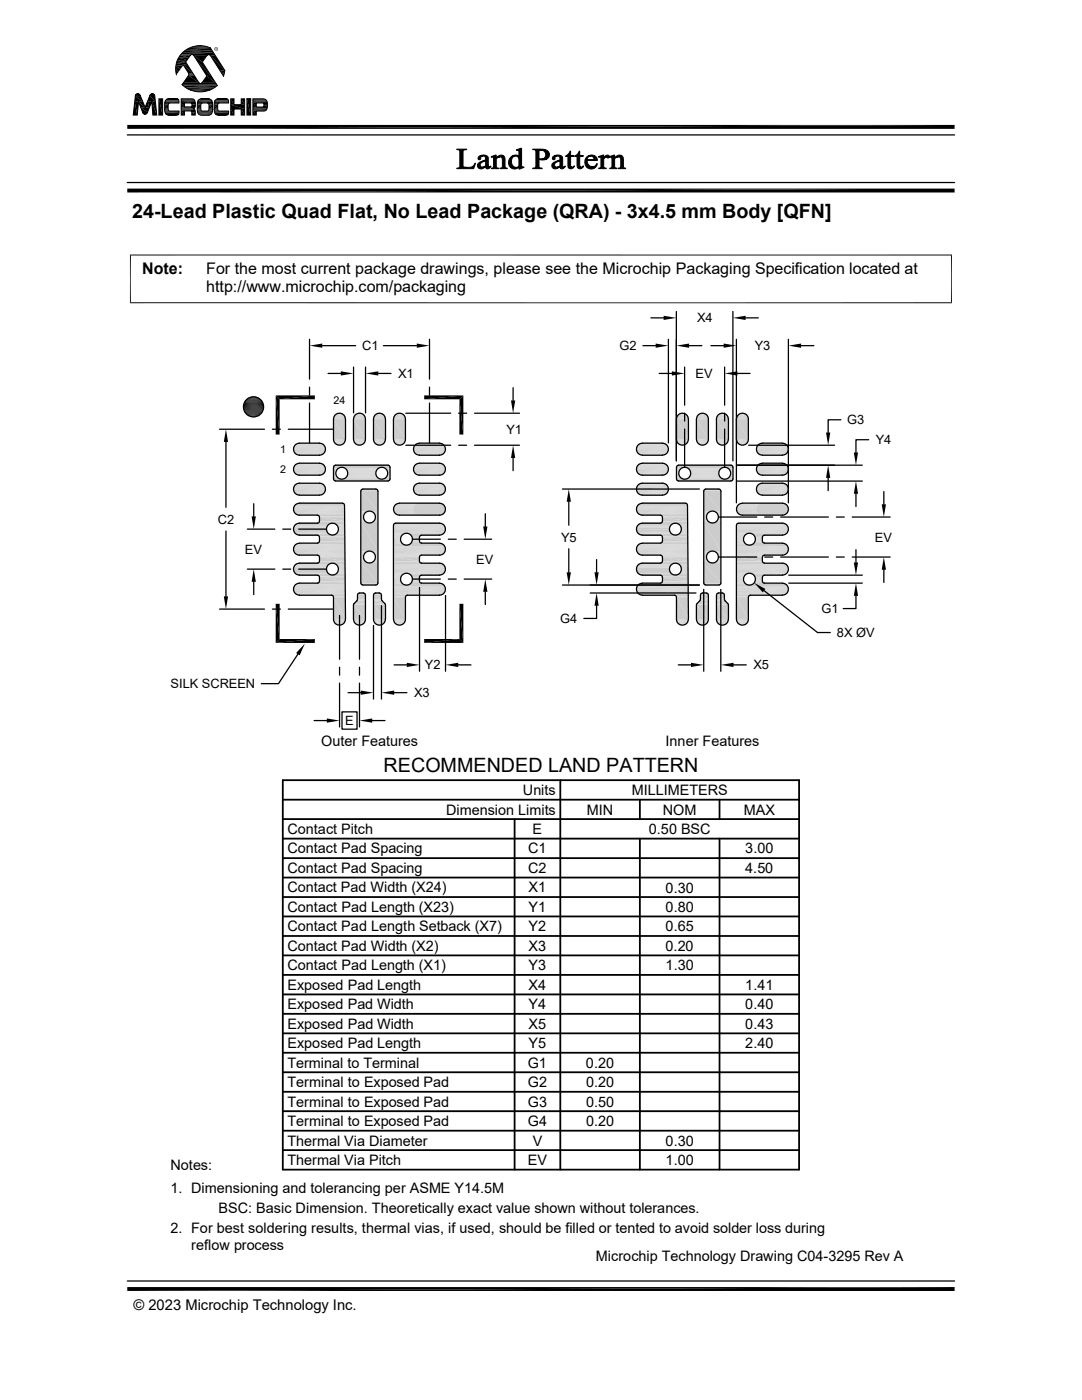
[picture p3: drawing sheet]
<svg xmlns="http://www.w3.org/2000/svg" width="216mm" height="279mm" viewBox="0 0 216 279" stroke-linecap="round" stroke-linejoin="round" font-family="sans-serif">
<defs><g id="words">
<g font-size="3.9">
<text x="26.4" y="43.5">24-Lead Plastic Quad Flat, No Lead Package (QRA) - 3x4.5 mm Body [QFN]</text>
<text x="76.5" y="154.1">RECOMMENDED LAND PATTERN</text>
</g>
<g font-size="3.2">
<text x="28.4" y="54.7">Note:</text>
<text x="41.1" y="58.3">http://www.microchip.com/packaging</text>
<text x="41.1" y="54.7">For the most current package drawings, please see the Microchip Packaging Specification located at</text>
</g>
<g font-size="2.9">
<text x="64.1" y="148.8">Outer Features</text>
<text x="132.8" y="148.8">Inner Features</text>
<text x="104.3" y="158.7">Units</text>
<text x="126" y="158.7">MILLIMETERS</text>
<text x="57.3" y="166.5">Contact Pitch</text>
<text x="89" y="162.6">Dimension Limits</text>
<text x="106.3" y="166.5">E</text>
<text x="117.1" y="162.6">MIN</text>
<text x="129.5" y="166.5">0.50 BSC</text>
<text x="132.3" y="162.6">NOM</text>
<text x="148.4" y="162.6">MAX</text>
<text x="57.3" y="170.3">Contact Pad Spacing</text>
<text x="105.4" y="170.3">C1</text>
<text x="148.7" y="170.3">3.00</text>
<text x="57.3" y="174.2">Contact Pad Spacing</text>
<text x="57.3" y="178.1">Contact Pad Width (X24)</text>
<text x="105.4" y="174.2">C2</text>
<text x="105.5" y="178.1">X1</text>
<text x="132.8" y="178.1">0.30</text>
<text x="148.7" y="174.2">4.50</text>
<text x="57.3" y="182">Contact Pad Length (X23)</text>
<text x="57.3" y="185.9">Contact Pad Length Setback (X7)</text>
<text x="105.5" y="182">Y1</text>
<text x="105.5" y="185.9">Y2</text>
<text x="132.8" y="182">0.80</text>
<text x="132.8" y="185.9">0.65</text>
<text x="57.3" y="189.8">Contact Pad Width (X2)</text>
<text x="105.5" y="189.8">X3</text>
<text x="132.8" y="189.8">0.20</text>
<text x="57.3" y="193.7">Contact Pad Length (X1)</text>
<text x="57.3" y="197.5">Exposed Pad Length</text>
<text x="105.5" y="197.5">X4</text>
<text x="105.5" y="193.6">Y3</text>
<text x="132.8" y="193.7">1.30</text>
<text x="148.7" y="197.5">1.41</text>
<text x="57.3" y="201.4">Exposed Pad Width</text>
<text x="105.5" y="201.4">Y4</text>
<text x="148.7" y="201.4">0.40</text>
<text x="57.3" y="205.3">Exposed Pad Width</text>
<text x="57.3" y="209.2">Exposed Pad Length</text>
<text x="105.5" y="205.3">X5</text>
<text x="105.5" y="209.2">Y5</text>
<text x="148.7" y="205.3">0.43</text>
<text x="148.7" y="209.2">2.40</text>
<text x="57.3" y="213.1">Terminal to Terminal</text>
<text x="105.3" y="213.1">G1</text>
<text x="116.9" y="213.1">0.20</text>
<text x="57.3" y="217">Terminal to Exposed Pad</text>
<text x="57.3" y="220.9">Terminal to Exposed Pad</text>
<text x="105.3" y="217">G2</text>
<text x="105.3" y="220.9">G3</text>
<text x="117" y="217">0.20</text>
<text x="117" y="220.9">0.50</text>
<text x="57.3" y="224.7">Terminal to Exposed Pad</text>
<text x="105.3" y="224.7">G4</text>
<text x="117" y="224.7">0.20</text>
<text x="34" y="233.5">Notes:</text>
<text x="57.3" y="228.6">Thermal Via Diameter</text>
<text x="57.3" y="232.5">Thermal Via Pitch</text>
<text x="105.3" y="232.5">EV</text>
<text x="106.3" y="228.6">V</text>
<text x="132.8" y="228.6">0.30</text>
<text x="132.8" y="232.5">1.00</text>
<text x="34" y="238.1">1. Dimensioning and tolerancing per ASME Y14.5M</text>
<text x="43.6" y="242.1">BSC: Basic Dimension. Theoretically exact value shown without tolerances.</text>
<text x="34" y="246.1">2. For best soldering results, thermal vias, if used, should be filled or tented to avoid solder loss during</text>
<text x="38.1" y="249.4">reflow process</text>
<text x="118.9" y="251.7">Microchip Technology Drawing C04-3295 Rev A</text>
<text x="26.6" y="261.3">© 2023 Microchip Technology Inc.</text>
</g>
<g font-size="2.6">
<text x="139.1" y="64.3">X4</text>
<text x="72.3" y="69.9">C1</text>
<text x="123.6" y="69.9">G2</text>
<text x="150.6" y="69.9">Y3</text>
<text x="79.4" y="75.5">X1</text>
<text x="138.8" y="75.5">EV</text>
<text x="101" y="86.6">Y1</text>
<text x="169.1" y="84.7">G3</text>
<text x="174.8" y="88.7">Y4</text>
<text x="43.5" y="104.5">C2</text>
<text x="48.9" y="110.5">EV</text>
<text x="95" y="112.5">EV</text>
<text x="112" y="108.1">Y5</text>
<text x="174.6" y="108.1">EV</text>
<text x="111.8" y="124.3">G4</text>
<text x="163.9" y="122.4">G1</text>
<text x="167" y="127.1">8X ØV</text>
<text x="34" y="137.3">SILK SCREEN</text>
<text x="84.8" y="133.6">Y2</text>
<text x="150.3" y="133.6">X5</text>
<text x="82.6" y="139.1">X3</text>
<text x="68.9" y="144.7">E</text>
</g>
<g font-size="2.1">
<text x="66.6" y="80.6">24</text>
<text x="55.9" y="90.4">1</text>
<text x="55.9" y="94.4">2</text>
</g>
<text font-size=".6" x="43" y="10">R</text>
</g></defs>
<g fill="#ccc">
<path d="M79.4 82.5h.6z"/>
<path d="M79.6 82.5h.4z"/>
<path d="M75.4 82.5h.7z"/>
<path d="M75.6 82.5h.5z"/>
<path d="M71.4 82.5h.7z"/>
<path d="M71.6 82.5h.5z"/>
<path d="M67.4 82.5h.7z"/>
<path d="M67.6 82.5h.5z"/>
<path d="M79.2 82.6h1z"/>
<path d="M79.4 82.5l.8 .1z"/>
<path d="M75.2 82.6h1z"/>
<path d="M75.4 82.5l.8 .1z"/>
<path d="M71.2 82.6h1.1z"/>
<path d="M71.4 82.5l.9 .1z"/>
<path d="M67.2 82.6h1.1z"/>
<path d="M67.4 82.5l.9 .1z"/>
<path d="M79 82.7l.2-.1 1.2 .1z"/>
<path d="M79.2 82.6l1.2 .1z"/>
<path d="M75 82.7l.2-.1 1.2 .1z"/>
<path d="M75.2 82.6l1.2 .1z"/>
<path d="M71 82.7l.2-.1 1.3 .1z"/>
<path d="M71.2 82.6l1.3 .1z"/>
<path d="M67 82.7l.2-.1 1.3 .1z"/>
<path d="M67.2 82.6l1.3 .1z"/>
<path d="M78.8 82.8l.2-.1 1.6 .1z"/>
<path d="M79 82.7h1.4l.2 .1z"/>
<path d="M74.8 82.8l.2-.1 1.6 .1z"/>
<path d="M75 82.7h1.4l.2 .1z"/>
<path d="M70.8 82.8l.2-.1 1.6 .1z"/>
<path d="M71 82.7h1.5l.1 .1z"/>
<path d="M66.8 82.8l.2-.1 1.6 .1z"/>
<path d="M67 82.7h1.5l.1 .1z"/>
</g>
<path d="M78.7 82.9h2" fill="none" stroke="#ccc" stroke-width=".2"/>
<path d="M78.8 82.8h1.8l.1 .2z" fill="#ccc"/>
<path d="M74.7 82.9h2" fill="none" stroke="#ccc" stroke-width=".2"/>
<path d="M74.8 82.8h1.8l.1 .2z" fill="#ccc"/>
<path d="M70.7 82.9h2" fill="none" stroke="#ccc" stroke-width=".2"/>
<path d="M70.8 82.8h1.8l.1 .2z" fill="#ccc"/>
<path d="M66.7 82.9h2" fill="none" stroke="#ccc" stroke-width=".2"/>
<path d="M66.8 82.8h1.8l.1 .2z" fill="#ccc"/>
<path d="M66.5 83.5h2.4M66.6 83.3h2.3M66.6 83.1h2.3M70.5 83.5h2.4M70.5 83.3h2.4M70.6 83.1h2.2M74.5 83.5h2.4M74.5 83.3h2.4M74.6 83.1h2.2M78.5 83.5h2.4M78.5 83.3h2.4M78.6 83.1h2.2" fill="none" stroke="#ccc" stroke-width=".21"/>
<g fill="#ccc">
<path d="M78.5 83.7l2.4 4h-2.4z"/>
<path d="M78.5 83.7h2.4v4z"/>
<path d="M74.5 83.7l2.4 4h-2.4z"/>
<path d="M74.5 83.7h2.4v4z"/>
<path d="M70.5 83.7l2.4 4h-2.4z"/>
<path d="M70.5 83.7h2.4v4z"/>
<path d="M66.5 83.7l2.4 4h-2.4z"/>
<path d="M66.5 83.7h2.4v4z"/>
</g>
<path d="M66.5 87.8h2.4M66.6 88h2.3M66.6 88.2h2.3M70.5 87.8h2.4M70.5 88h2.4M70.6 88.2h2.2M74.5 87.8h2.4M74.5 88h2.4M74.6 88.2h2.2M78.5 87.8h2.4M78.5 88h2.4M78.6 88.2h2.2" fill="none" stroke="#ccc" stroke-width=".21"/>
<path d="M78.7 88.3l1.9 .2h-1.8z" fill="#ccc"/>
<path d="M78.7 88.4h2" fill="none" stroke="#ccc" stroke-width=".2"/>
<path d="M74.7 88.3l1.9 .2h-1.8z" fill="#ccc"/>
<path d="M74.7 88.4h2" fill="none" stroke="#ccc" stroke-width=".2"/>
<path d="M70.7 88.3l1.9 .2h-1.8z" fill="#ccc"/>
<path d="M70.7 88.4h2" fill="none" stroke="#ccc" stroke-width=".2"/>
<path d="M66.7 88.3l1.9 .2h-1.8z" fill="#ccc"/>
<path d="M59.3 88.5h4.9M59.5 88.4h4.5M66.7 88.4h2M83.3 88.5h4.8M83.5 88.4h4.4" fill="none" stroke="#ccc" stroke-width=".2"/>
<g fill="#ccc">
<path d="M78.8 88.5l1.6 .1h-1.4z"/>
<path d="M78.8 88.5h1.8l-.2 .1z"/>
<path d="M74.8 88.5l1.6 .1h-1.4z"/>
<path d="M74.8 88.5h1.8l-.2 .1z"/>
<path d="M70.8 88.5l1.7 .1h-1.5z"/>
<path d="M70.8 88.5h1.8l-.1 .1z"/>
<path d="M66.8 88.5l1.7 .1h-1.5z"/>
<path d="M66.8 88.5h1.8l-.1 .1z"/>
</g>
<path d="M59.1 88.6h5.3M83.1 88.6h5.2" fill="none" stroke="#ccc" stroke-width=".2"/>
<g fill="#ccc">
<path d="M79 88.6l1.2 .1z"/>
<path d="M79 88.6h1.4l-.2 .1z"/>
<path d="M75 88.6l1.2 .1z"/>
<path d="M75 88.6h1.4l-.2 .1z"/>
<path d="M71 88.6l1.3 .1z"/>
<path d="M71 88.6h1.5l-.2 .1z"/>
<path d="M67 88.6l1.3 .1z"/>
<path d="M67 88.6h1.5l-.2 .1z"/>
</g>
<path d="M58.9 88.7h5.7M82.9 88.7h5.6" fill="none" stroke="#ccc" stroke-width=".2"/>
<g fill="#ccc">
<path d="M79.2 88.7l.8 .1z"/>
<path d="M79.2 88.7h1z"/>
<path d="M75.2 88.7l.9 .1z"/>
<path d="M75.2 88.7h1z"/>
<path d="M71.2 88.7l.9 .1z"/>
<path d="M71.2 88.7h1.1z"/>
<path d="M67.2 88.7l.9 .1z"/>
<path d="M67.2 88.7h1.1z"/>
<path d="M79.4 88.8h.4z"/>
<path d="M79.4 88.8h.6z"/>
<path d="M75.4 88.8h.4z"/>
<path d="M75.4 88.8h.7z"/>
<path d="M71.4 88.8h.4z"/>
<path d="M71.4 88.8h.7z"/>
<path d="M67.4 88.8h.4z"/>
<path d="M67.4 88.8h.7z"/>
</g>
<g fill="none" stroke="#ccc" stroke-width=".2">
<path d="M58.6 90.1h6.3M58.7 89h6.1M58.7 93h6.1M58.7 90.3h6.1M58.8 90.4h5.9M58.8 88.8h5.9M58.8 92.8h5.9M58.9 92.7h5.7M58.9 90.6h5.7M59.1 92.6h5.3M59.1 90.7h5.3M59.3 90.8h4.9"/>
<path d="M59.3 92.5h4.9M59.5 90.8h4.5M59.5 92.4h4.5M66.5 93.1l11.3 .1M66.5 93.2h11.3M66.6 93h11.2M66.6 93.1h11.2M66.7 92.9h11M66.8 92.9h10.8M77.6 92.9h-10.9M82.5 90.1h6.3M82.6 89h6.2"/>
<path d="M82.6 93h6.2M82.6 90.3h6.2M82.7 90.4h5.9M82.7 88.8h5.9M82.7 92.8h5.9M82.9 92.7h5.6M82.9 90.6h5.6M83.1 92.6h5.2M83.1 90.7h5.2M83.3 90.8h4.8M83.3 92.5h4.8M83.5 90.8h4.4"/>
<path d="M83.5 92.4h4.4"/>
</g>
<path d="M58.6 89.4h6.3M58.6 89.6h6.3M58.6 89.2h6.3M82.5 89.4h6.4M82.5 89.6h6.4M82.6 89.2h6.2" fill="none" stroke="#ccc" stroke-width=".21"/>
<path d="M58.6 89.9h6.3M82.5 89.9h6.4" fill="none" stroke="#ccc" stroke-width=".23"/>
<path d="M76.2 93.3h1.6z" fill="#ccc"/>
<path d="M68.2 93.3h8" fill="none" stroke="#ccc" stroke-width=".2"/>
<g fill="#ccc">
<path d="M66.5 93.3h1.5z"/>
<path d="M66.5 93.3h1.7z"/>
<path d="M76.3 93.3h1.5z"/>
</g>
<path d="M68.3 93.3h7.7" fill="none" stroke="#ccc" stroke-width=".2"/>
<path d="M58.6 93.2h6.3M82.6 93.2h6.2" fill="none" stroke="#ccc" stroke-width=".21"/>
<g fill="#ccc">
<path d="M66.5 93.3h1.3z"/>
<path d="M66.5 93.3h1.5z"/>
<path d="M76.5 93.3l1.3 .1z"/>
</g>
<path d="M68.6 93.3h7.2M68.7 93.4h7" fill="none" stroke="#ccc" stroke-width=".2"/>
<g fill="#ccc">
<path d="M66.5 93.3l1.1 .1z"/>
<path d="M66.5 93.3h1.3z"/>
<path d="M76.7 93.4l1.1 .1z"/>
<path d="M76.7 93.4h1.1v.1z"/>
</g>
<path d="M68.8 93.4h6.8M68.9 93.5h6.6" fill="none" stroke="#ccc" stroke-width=".2"/>
<path d="M58.6 93.4h6.3M82.5 93.4h6.4" fill="none" stroke="#ccc" stroke-width=".21"/>
<g fill="#ccc">
<path d="M66.5 93.4l.9 .2h-.9z"/>
<path d="M66.5 93.4h1.1l-.2 .2z"/>
<path d="M76.9 93.5l.9 .1h-.8z"/>
<path d="M76.9 93.5h.9v.1z"/>
</g>
<path d="M69 93.6h6.4M69.1 93.7h6.2" fill="none" stroke="#ccc" stroke-width=".2"/>
<g fill="#ccc">
<path d="M66.5 93.6l.7 .1h-.7z"/>
<path d="M66.5 93.6h.9l-.2 .1z"/>
</g>
<path d="M58.6 93.6h6.3M82.5 93.6h6.4" fill="none" stroke="#ccc" stroke-width=".23"/>
<g fill="#ccc">
<path d="M77 93.6l.8 .2h-.6z"/>
<path d="M77 93.6h.8v.2z"/>
</g>
<path d="M69.1 93.8h6.1M69.2 93.9h6" fill="none" stroke="#ccc" stroke-width=".2"/>
<g fill="#ccc">
<path d="M66.5 93.7l.6 .2h-.6z"/>
<path d="M66.5 93.7h.7l-.1 .2z"/>
</g>
<path d="M58.6 93.9h6.3M82.5 93.9h6.4" fill="none" stroke="#ccc" stroke-width=".21"/>
<g fill="#ccc">
<path d="M77.2 93.8l.6 .2h-.5z"/>
<path d="M77.2 93.8h.6v.2z"/>
</g>
<path d="M69.3 93.9h5.8M69.3 94.1h5.8" fill="none" stroke="#ccc" stroke-width=".2"/>
<g fill="#ccc">
<path d="M66.5 93.9l.6 .2h-.6z"/>
<path d="M66.5 93.9h.6v.2z"/>
</g>
<path d="M58.6 94.1h6.3M82.5 94.1h6.3" fill="none" stroke="#ccc" stroke-width=".21"/>
<g fill="#ccc">
<path d="M77.3 94l.5 .2h-.5z"/>
<path d="M77.3 94h.5v.2z"/>
</g>
<path d="M69.3 94.2h5.7M69.4 94.3h5.6" fill="none" stroke="#ccc" stroke-width=".2"/>
<g fill="#ccc">
<path d="M66.5 94.1l.5 .2h-.5z"/>
<path d="M66.5 94.1h.6l-.1 .2z"/>
</g>
<path d="M58.7 94.3h6.1M82.6 94.3h6.2" fill="none" stroke="#ccc" stroke-width=".2"/>
<g fill="#ccc">
<path d="M77.3 94.2l.5 .2h-.4z"/>
<path d="M77.3 94.2h.5v.2z"/>
</g>
<path d="M58.8 94.4h5.9M69.4 94.4h5.6M69.4 94.5h5.6M82.7 94.4h5.9" fill="none" stroke="#ccc" stroke-width=".2"/>
<g fill="#ccc">
<path d="M66.5 94.3l.5 .3h-.5z"/>
<path d="M66.5 94.3h.5v.3z"/>
</g>
<path d="M58.9 94.6h5.7M82.9 94.6h5.6" fill="none" stroke="#ccc" stroke-width=".2"/>
<g fill="#ccc">
<path d="M77.4 94.4l.4 .3h-.5z"/>
<path d="M77.4 94.4h.4v.3z"/>
</g>
<path d="M59.1 94.7h5.3M69.3 94.7h5.7M69.4 94.6h5.6M83.1 94.7h5.2" fill="none" stroke="#ccc" stroke-width=".2"/>
<g fill="#ccc">
<path d="M66.5 94.6l.6 .2h-.6z"/>
<path d="M66.5 94.6h.5l.1 .2z"/>
</g>
<path d="M59.3 94.8h4.9M59.5 94.8h4.5M83.3 94.8h4.8M83.5 94.8h4.4" fill="none" stroke="#ccc" stroke-width=".2"/>
<g fill="#ccc">
<path d="M77.3 94.7l.5 .2h-.5z"/>
<path d="M77.3 94.7h.5v.2z"/>
</g>
<path d="M69.3 94.9h5.8M69.3 94.8h5.8" fill="none" stroke="#ccc" stroke-width=".2"/>
<g fill="#ccc">
<path d="M66.5 94.8l.6 .2h-.6z"/>
<path d="M66.5 94.8h.6v.2z"/>
<path d="M77.3 94.9l.5 .2h-.6z"/>
<path d="M77.3 94.9h.5v.2z"/>
</g>
<path d="M69.1 95.1h6.1M69.2 95h6" fill="none" stroke="#ccc" stroke-width=".2"/>
<g fill="#ccc">
<path d="M66.5 95l.7 .2h-.7z"/>
<path d="M66.5 95h.6l.1 .2z"/>
<path d="M77.2 95.1l.6 .2h-.8z"/>
<path d="M77.2 95.1h.6v.2z"/>
</g>
<path d="M69 95.3h6.4M69.1 95.2h6.2" fill="none" stroke="#ccc" stroke-width=".2"/>
<g fill="#ccc">
<path d="M66.5 95.2l.9 .2h-.9z"/>
<path d="M66.5 95.2h.7l.2 .2z"/>
<path d="M76.9 95.4l.1-.1 .8 .1z"/>
<path d="M77 95.3h.8v.1z"/>
</g>
<path d="M68.8 95.5h6.8M68.9 95.4h6.6" fill="none" stroke="#ccc" stroke-width=".2"/>
<g fill="#ccc">
<path d="M66.5 95.4l1.1 .1h-1.1z"/>
<path d="M66.5 95.4h.9l.2 .1z"/>
<path d="M76.7 95.5l.2-.1 .9 .1z"/>
<path d="M76.9 95.4h.9v.1z"/>
</g>
<path d="M68.6 95.6h7.2M68.7 95.5h7" fill="none" stroke="#ccc" stroke-width=".2"/>
<g fill="#ccc">
<path d="M66.5 95.5l1.3 .1h-1.3z"/>
<path d="M66.5 95.5l1.3 .1z"/>
<path d="M76.5 95.6h1.3z"/>
<path d="M76.7 95.5l1.1 .1z"/>
<path d="M66.5 95.6h1.4z"/>
</g>
<path d="M68.5 95.6h7.4" fill="none" stroke="#ccc" stroke-width=".2"/>
<g fill="#ccc">
<path d="M76.3 95.6h1.5z"/>
<path d="M76.5 95.6h1.3z"/>
</g>
<path d="M68.3 95.6h7.7" fill="none" stroke="#ccc" stroke-width=".2"/>
<g fill="#ccc">
<path d="M66.5 95.6h1.5z"/>
<path d="M76.2 95.7h1.6z"/>
<path d="M76.3 95.6l1.5 .1z"/>
</g>
<path d="M68.2 95.6h8" fill="none" stroke="#ccc" stroke-width=".2"/>
<path d="M66.5 95.6l1.7 .1z" fill="#ccc"/>
<g fill="none" stroke="#ccc" stroke-width=".2">
<path d="M58.6 98.1h6.3M58.7 97h6.1M58.7 98.2h6.1M58.8 98.4h5.9M58.8 96.8h5.9M58.9 96.7h5.7M58.9 98.6h5.7M59.1 96.6h5.3M59.1 98.7h5.3M59.3 98.8h4.9M59.3 96.5h4.9M59.5 98.8h4.5"/>
<path d="M59.5 96.4h4.5M66.5 95.7h11.3M66.6 95.8h11.2M66.6 95.9h11.1M66.7 95.9h11M66.7 96h10.9M72 97.9h3.4M72 98h3.4M72 97.8h3.4M72.1 97.8h3.3M72.1 97.7h3.2M72.2 97.6h3"/>
<path d="M82.5 98.1h6.3M82.6 97h6.2M82.6 98.2h6.2M82.7 98.4h5.9M82.7 96.8h5.9M82.9 96.7h5.6M82.9 98.6h5.6M83.1 96.6h5.2M83.1 98.7h5.2M83.3 98.8h4.8M83.3 96.5h4.8M83.5 98.8h4.4"/>
<path d="M83.5 96.4h4.4M58.6 101.2h10.1M58.7 101h10M58.8 100.9h9.9M58.9 100.8h9.8M58.9 100.7h9.8M59 100.6h9.7M59.1 100.6h9.6M59.2 100.5h9.4M59.3 100.5h9.3M59.5 100.4h9M82.6 101.2h6.2"/>
<path d="M82.6 101h6.2M82.7 100.8h5.9M82.9 100.7h5.6M83.1 100.6h5.2M83.3 100.5h4.8M83.5 100.4h4.4"/>
</g>
<path d="M58.6 97.4h6.3M58.6 97.6h6.3M58.6 97.2h6.3M82.5 97.4h6.4M82.5 97.6h6.4M82.6 97.2h6.2M58.6 101.6h10.1M58.6 101.8h10.1M82.5 101.6h6.4M82.5 101.8h6.4" fill="none" stroke="#ccc" stroke-width=".21"/>
<path d="M58.6 97.8h6.3M82.5 97.8h6.4M58.6 101.4h10.1M82.5 101.4h6.4" fill="none" stroke="#ccc" stroke-width=".23"/>
<g fill="#ccc">
<path d="M72 98l3.4 4h-3.4z"/>
<path d="M72 98h3.4v4z"/>
<path d="M72 102h1.6z"/>
<path d="M72 102h1.8z"/>
<path d="M73.8 102h1.6z"/>
<path d="M72 102h1.3z"/>
<path d="M74 102l1.4 .1z"/>
<path d="M72 102l1.1 .2h-1.1z"/>
<path d="M72 102h1.3l-.2 .2z"/>
</g>
<path d="M58.6 102h10.1M82.5 102h6.3" fill="none" stroke="#ccc" stroke-width=".21"/>
<g fill="#ccc">
<path d="M74.2 102.1l1.2 .1h-1z"/>
<path d="M74.2 102.1h1.2v.1z"/>
<path d="M72 102.2l.9 .1h-.9z"/>
<path d="M72 102.2h1.1l-.2 .1z"/>
</g>
<path d="M58.7 102.2h10M82.6 102.2h6.2" fill="none" stroke="#ccc" stroke-width=".2"/>
<g fill="#ccc">
<path d="M74.4 102.2l1 .2h-.8z"/>
<path d="M74.4 102.2h1v.2z"/>
<path d="M72 102.3l.8 .1h-.8z"/>
<path d="M72 102.3h.9l-.1 .1z"/>
</g>
<path d="M58.8 102.4h9.9M82.7 102.4h5.9" fill="none" stroke="#ccc" stroke-width=".2"/>
<g fill="#ccc">
<path d="M74.6 102.4l.8 .1h-.7z"/>
<path d="M74.6 102.4h.8v.1z"/>
<path d="M72 102.4l.7 .2h-.7z"/>
<path d="M72 102.4h.8l-.1 .2z"/>
</g>
<path d="M58.9 102.6h9.8M59.1 102.7h9.6M82.9 102.6h5.6M83.1 102.7h5.2" fill="none" stroke="#ccc" stroke-width=".2"/>
<g fill="#ccc">
<path d="M74.7 102.5l.7 .2h-.6z"/>
<path d="M74.7 102.5h.7v.2z"/>
</g>
<path d="M59.3 102.8h9.4M59.5 102.8h9.2M83.3 102.8h4.8M83.5 102.8h4.4" fill="none" stroke="#ccc" stroke-width=".2"/>
<g fill="#ccc">
<path d="M72 102.6l.6 .2h-.6z"/>
<path d="M72 102.6h.7l-.1 .2z"/>
</g>
<path d="M63.5 102.8h5.2M63.5 102.9h5.2" fill="none" stroke="#ccc" stroke-width=".2"/>
<g fill="#ccc">
<path d="M74.8 102.7l.6 .3h-.5z"/>
<path d="M74.8 102.7h.6v.3z"/>
</g>
<path d="M63.6 103h5.1" fill="none" stroke="#ccc" stroke-width=".2"/>
<g fill="#ccc">
<path d="M72 102.8l.5 .3h-.5z"/>
<path d="M72 102.8h.6l-.1 .3z"/>
</g>
<path d="M63.7 103h5M63.7 103.1h5" fill="none" stroke="#ccc" stroke-width=".2"/>
<g fill="#ccc">
<path d="M74.9 103l.5 .2h-.5z"/>
<path d="M74.9 103h.5v.2z"/>
</g>
<path d="M63.7 103.2h5" fill="none" stroke="#ccc" stroke-width=".2"/>
<g fill="#ccc">
<path d="M72 103.1l.5 .2h-.5z"/>
<path d="M72 103.1h.5v.2z"/>
<path d="M74.9 103.2l.5 .2h-.5z"/>
<path d="M74.9 103.2h.5v.2z"/>
<path d="M72 103.3l.6 .2h-.6z"/>
<path d="M72 103.3h.5l.1 .2z"/>
<path d="M74.9 103.4l.5 .2h-.6z"/>
<path d="M74.9 103.4h.5v.2z"/>
<path d="M72 103.5l.7 .2h-.7z"/>
<path d="M72 103.5h.6l.1 .2z"/>
<path d="M74.8 103.6l.6 .2h-.7z"/>
<path d="M74.8 103.6h.6v.2z"/>
<path d="M72 103.7l.8 .2h-.8z"/>
<path d="M72 103.7h.7l.1 .2z"/>
<path d="M74.7 103.8l.7 .2h-.8z"/>
<path d="M74.7 103.8h.7v.2z"/>
<path d="M63.8 103.2l5 .8h-5z"/>
<path d="M63.8 103.2h4.9l.1 .8z"/>
</g>
<path d="M63.7 104h5.1" fill="none" stroke="#ccc" stroke-width=".2"/>
<g fill="#ccc">
<path d="M72 103.9l.9 .2h-.9z"/>
<path d="M72 103.9h.8l.1 .2z"/>
</g>
<path d="M63.7 104.1h5.1" fill="none" stroke="#ccc" stroke-width=".2"/>
<g fill="#ccc">
<path d="M74.4 104.2l.2-.2 .8 .2z"/>
<path d="M74.6 104h.8v.2z"/>
</g>
<path d="M63.7 104.2h5.1" fill="none" stroke="#ccc" stroke-width=".2"/>
<g fill="#ccc">
<path d="M72 104.1l1.1 .1h-1.1z"/>
<path d="M72 104.1h.9l.2 .1z"/>
</g>
<path d="M63.6 104.2h5.2" fill="none" stroke="#ccc" stroke-width=".2"/>
<g fill="#ccc">
<path d="M74.2 104.3l.2-.1 1 .1z"/>
<path d="M74.4 104.2h1v.1z"/>
<path d="M72 104.2l1.3 .1z"/>
</g>
<path d="M63.6 104.3h5.2" fill="none" stroke="#ccc" stroke-width=".2"/>
<g fill="#ccc">
<path d="M74 104.4h1.4z"/>
<path d="M74.2 104.3l1.2 .1z"/>
</g>
<path d="M63.5 104.3h5.3" fill="none" stroke="#ccc" stroke-width=".2"/>
<g fill="#ccc">
<path d="M73.9 104.4h1.5z"/>
<path d="M74 104.4h1.4z"/>
<path d="M72 104.3l1.6 .1z"/>
<path d="M73.8 104.4h1.6z"/>
<path d="M72 104.4h1.8z"/>
</g>
<path d="M59.1 104.6h6.6M59.4 104.5h6.7M63.5 104.4h5.3M66 104.5h-6.8M66.6 104.5h2.2M68.8 104.4h-9.3M78.6 104.6h9.7M78.6 104.5h9.6M78.7 104.5h9.4M78.8 104.4h9.1" fill="none" stroke="#ccc" stroke-width=".2"/>
<g fill="#ccc">
<path d="M66.8 104.5l2 .1z"/>
<path d="M66.8 104.5h2v.1z"/>
</g>
<path d="M58.9 104.7h6.7M59 104.6h6.7M78.5 104.6h9.9M78.5 104.7h10" fill="none" stroke="#ccc" stroke-width=".2"/>
<g fill="#ccc">
<path d="M67 104.6l1.8 .2h-1.6z"/>
<path d="M67 104.6h1.8v.2z"/>
</g>
<path d="M58.8 104.9h6.6M58.8 104.8h6.7M78.5 104.8h10.1" fill="none" stroke="#ccc" stroke-width=".2"/>
<g fill="#ccc">
<path d="M67.2 104.8l1.6 .2h-1.4z"/>
<path d="M67.2 104.8h1.6v.2z"/>
</g>
<path d="M58.7 105h6.7M58.7 105.1h6.6M78.5 105h10.3" fill="none" stroke="#ccc" stroke-width=".2"/>
<g fill="#ccc">
<path d="M67.4 105l1.4 .2h-1.3z"/>
<path d="M67.4 105h1.4v.2z"/>
</g>
<path d="M58.6 105.3h6.6M58.6 105.2h6.7" fill="none" stroke="#ccc" stroke-width=".2"/>
<path d="M78.5 105.2h10.3" fill="none" stroke="#ccc" stroke-width=".21"/>
<g fill="#ccc">
<path d="M67.5 105.2l1.3 .2h-1.3z"/>
<path d="M67.5 105.2h1.3v.2z"/>
</g>
<path d="M58.6 105.4h6.6M78.5 105.4h10.4" fill="none" stroke="#ccc" stroke-width=".21"/>
<path d="M58.6 105.5h6.6" fill="none" stroke="#ccc" stroke-width=".2"/>
<g fill="#ccc">
<path d="M67.5 105.4l1.3 .2h-1.3z"/>
<path d="M67.5 105.4h1.3v.2z"/>
</g>
<path d="M58.6 105.6h6.6M78.5 105.6h10.4" fill="none" stroke="#ccc" stroke-width=".21"/>
<path d="M58.6 105.7h6.6" fill="none" stroke="#ccc" stroke-width=".2"/>
<g fill="#ccc">
<path d="M67.5 105.6l1.3 .2h-1.3z"/>
<path d="M67.5 105.6h1.3v.2z"/>
</g>
<path d="M78.5 105.8h10.4" fill="none" stroke="#ccc" stroke-width=".23"/>
<path d="M58.6 105.8h6.6" fill="none" stroke="#ccc" stroke-width=".21"/>
<path d="M58.6 105.9h6.6" fill="none" stroke="#ccc" stroke-width=".2"/>
<g fill="#ccc">
<path d="M67.5 105.8l1.3 .2h-1.3z"/>
<path d="M67.5 105.8h1.3v.2z"/>
</g>
<path d="M58.6 106h6.7M58.7 106.1h6.6M78.5 106h10.3" fill="none" stroke="#ccc" stroke-width=".2"/>
<g fill="#ccc">
<path d="M67.5 106l1.3 .3h-1.4z"/>
<path d="M67.5 106h1.3v.3z"/>
</g>
<path d="M58.7 106.2h6.7M58.8 106.3h6.6M78.5 106.2h10.3M78.5 106.4h10.1" fill="none" stroke="#ccc" stroke-width=".2"/>
<g fill="#ccc">
<path d="M67.4 106.3l1.4 .1h-1.6z"/>
<path d="M67.4 106.3h1.4v.1z"/>
</g>
<path d="M58.8 106.4h6.7M58.9 106.5h6.7M78.5 106.4h2.4M81.2 106.4h7.4M81.5 106.5h7" fill="none" stroke="#ccc" stroke-width=".2"/>
<path d="M78.5 106.5l2 .1h-2z" fill="#ccc"/>
<path d="M78.5 106.5h2.2" fill="none" stroke="#ccc" stroke-width=".2"/>
<g fill="#ccc">
<path d="M67 106.6l.2-.2 1.6 .2z"/>
<path d="M67.2 106.4h1.6v.2z"/>
</g>
<path d="M59 106.6h6.7M59.1 106.6h6.6M81.6 106.6h6.9M81.8 106.6h6.5" fill="none" stroke="#ccc" stroke-width=".2"/>
<g fill="#ccc">
<path d="M66.8 106.7l.2-.1 1.8 .1z"/>
<path d="M67 106.6h1.8v.1z"/>
<path d="M78.5 106.6l1.8 .1h-1.8z"/>
<path d="M78.5 106.6h2l-.2 .1z"/>
</g>
<path d="M59.2 106.7h6.7M59.3 106.7h6.7M66.6 106.7h2.2M81.8 106.7h6.5" fill="none" stroke="#ccc" stroke-width=".2"/>
<path d="M66.8 106.7l2 .1z" fill="#ccc"/>
<path d="M59.4 106.8h6.7M59.5 106.8h9.3M66.5 106.8h2.3M81.9 106.8h6.2M87.9 106.8h-5.9" fill="none" stroke="#ccc" stroke-width=".2"/>
<path d="M82 106.8h2z" fill="#ccc"/>
<path d="M63.4 106.8h5.4M82 106.8h2" fill="none" stroke="#ccc" stroke-width=".2"/>
<g fill="#ccc">
<path d="M82 106.8h1.9z"/>
<path d="M82 106.8h2z"/>
</g>
<path d="M63.5 106.8h5.3" fill="none" stroke="#ccc" stroke-width=".2"/>
<g fill="#ccc">
<path d="M78.5 106.7l1.7 .2h-1.7z"/>
<path d="M78.5 106.7h1.8l-.1 .2z"/>
<path d="M82 106.8l1.8 .1z"/>
<path d="M82 106.8h1.9z"/>
</g>
<path d="M63.5 106.9h5.3" fill="none" stroke="#ccc" stroke-width=".2"/>
<g fill="#ccc">
<path d="M82.1 106.9l1.7 .1z"/>
<path d="M82.1 106.9h1.7z"/>
</g>
<path d="M63.6 106.9h5.2" fill="none" stroke="#ccc" stroke-width=".2"/>
<path d="M82.1 107h1.7z" fill="#ccc"/>
<path d="M63.6 107h5.2" fill="none" stroke="#ccc" stroke-width=".2"/>
<g fill="#ccc">
<path d="M78.5 106.9l1.6 .2h-1.6z"/>
<path d="M78.5 106.9h1.7l-.1 .2z"/>
<path d="M82.1 107l1.6 .1z"/>
<path d="M82.1 107h1.7z"/>
</g>
<path d="M63.7 107h5.1" fill="none" stroke="#ccc" stroke-width=".2"/>
<path d="M82.2 107.1h1.5z" fill="#ccc"/>
<path d="M63.7 107.1h5.1" fill="none" stroke="#ccc" stroke-width=".2"/>
<g fill="#ccc">
<path d="M82.2 107.1l1.5 .1z"/>
<path d="M82.2 107.2h1.5z"/>
</g>
<path d="M63.7 107.2h5.1" fill="none" stroke="#ccc" stroke-width=".2"/>
<g fill="#ccc">
<path d="M78.5 107.1l1.5 .2h-1.5z"/>
<path d="M78.5 107.1h1.6l-.1 .2z"/>
<path d="M82.2 107.2l1.5 .2h-1.4z"/>
<path d="M82.2 107.2h1.5v.2z"/>
<path d="M78.5 107.3l1.4 .2h-1.4z"/>
<path d="M78.5 107.3h1.5l-.1 .2z"/>
<path d="M82.3 107.4l1.4 .2h-1.4z"/>
<path d="M82.3 107.4h1.4v.2z"/>
<path d="M78.5 107.5l1.4 .2h-1.4z"/>
<path d="M78.5 107.5h1.4v.2z"/>
<path d="M82.3 107.6l1.4 .2h-1.4z"/>
<path d="M82.3 107.6h1.4v.2z"/>
<path d="M78.5 107.7l1.5 .2h-1.5z"/>
<path d="M78.5 107.7h1.4l.1 .2z"/>
<path d="M82.3 107.8l1.4 .2h-1.5z"/>
<path d="M82.3 107.8h1.4v.2z"/>
<path d="M63.8 107.2l5 .8h-5z"/>
<path d="M63.8 107.2h5v.8z"/>
<path d="M82.2 108l1.5 .1z"/>
<path d="M82.2 108.1h1.5z"/>
</g>
<path d="M63.7 108h5.1" fill="none" stroke="#ccc" stroke-width=".2"/>
<path d="M82.2 108.1h1.5z" fill="#ccc"/>
<path d="M63.7 108.1h5.1" fill="none" stroke="#ccc" stroke-width=".2"/>
<g fill="#ccc">
<path d="M78.5 107.9l1.6 .2h-1.6z"/>
<path d="M78.5 107.9h1.5l.1 .2z"/>
<path d="M82.2 108.1l1.6 .1z"/>
</g>
<path d="M63.7 108.2h5.1" fill="none" stroke="#ccc" stroke-width=".2"/>
<g fill="#ccc">
<path d="M82.1 108.2h1.7z"/>
<path d="M82.1 108.2l1.7 .1z"/>
</g>
<path d="M63.6 108.2h5.2" fill="none" stroke="#ccc" stroke-width=".2"/>
<path d="M82.1 108.3h1.7z" fill="#ccc"/>
<path d="M63.6 108.3h5.2" fill="none" stroke="#ccc" stroke-width=".2"/>
<g fill="#ccc">
<path d="M78.5 108.1l1.7 .3h-1.7z"/>
<path d="M78.5 108.1h1.6l.1 .3z"/>
<path d="M82.1 108.3l1.8 .1z"/>
</g>
<path d="M63.5 108.3h5.3" fill="none" stroke="#ccc" stroke-width=".2"/>
<path d="M82 108.4h2z" fill="#ccc"/>
<path d="M59.3 108.4h9.5M59.5 108.4h9.3M63.5 108.4h5.3M81.9 108.5h6.2M82 108.4h5.9" fill="none" stroke="#ccc" stroke-width=".2"/>
<g fill="#ccc">
<path d="M78.5 108.4l1.8 .1h-1.8z"/>
<path d="M78.5 108.4h1.7l.1 .1z"/>
</g>
<path d="M59.1 108.5h9.7M81.8 108.6h6.5M81.8 108.5h6.5" fill="none" stroke="#ccc" stroke-width=".2"/>
<g fill="#ccc">
<path d="M78.5 108.5l2 .1h-2z"/>
<path d="M78.5 108.5h1.8l.2 .1z"/>
</g>
<path d="M58.6 109.2h10.2M58.7 109h10.1M58.8 108.8h10M58.9 108.6h9.9M78.5 108.7h2.2M78.5 108.8h2.4M78.5 108.8h10.1M78.5 109h10.3M78.5 109.2h10.3M81.4 108.7h7.1M81.5 108.7h7M81.6 108.6h6.9" fill="none" stroke="#ccc" stroke-width=".2"/>
<path d="M58.6 109.4h10.2M78.5 109.4h10.4" fill="none" stroke="#ccc" stroke-width=".23"/>
<path d="M58.6 109.6h10.2M58.6 109.8h10.2M78.5 109.6h10.4M78.5 109.8h10.4" fill="none" stroke="#ccc" stroke-width=".21"/>
<g fill="#ccc">
<path d="M72 104.4l3.4 5.6h-3.4z"/>
<path d="M72 104.4h3.4v5.6z"/>
<path d="M73.8 110h1.6z"/>
<path d="M72 110h1.6z"/>
<path d="M72 110h1.8z"/>
<path d="M73.9 110h1.5z"/>
<path d="M72 110h1.3z"/>
<path d="M74 110l1.4 .1z"/>
<path d="M72 110l1.1 .1h-1.1z"/>
<path d="M72 110h1.3l-.2 .1z"/>
</g>
<path d="M58.6 110h10.2M78.5 110h10.3" fill="none" stroke="#ccc" stroke-width=".21"/>
<g fill="#ccc">
<path d="M74.2 110.1l1.2 .1h-1z"/>
<path d="M74.2 110.1h1.2v.1z"/>
<path d="M72 110.1l.9 .2h-.9z"/>
<path d="M72 110.1h1.1l-.2 .2z"/>
</g>
<path d="M58.7 110.2h10.1M78.5 110.2h10.3" fill="none" stroke="#ccc" stroke-width=".2"/>
<g fill="#ccc">
<path d="M74.4 110.2l1 .1h-.8z"/>
<path d="M74.4 110.2h1v.1z"/>
<path d="M72 110.3l.8 .1h-.8z"/>
<path d="M72 110.3h.9l-.1 .1z"/>
</g>
<path d="M58.8 110.4h10M78.5 110.4h10.1" fill="none" stroke="#ccc" stroke-width=".2"/>
<g fill="#ccc">
<path d="M74.6 110.3l.8 .2h-.7z"/>
<path d="M74.6 110.3h.8v.2z"/>
<path d="M72 110.4l.7 .2h-.7z"/>
<path d="M72 110.4h.8l-.1 .2z"/>
</g>
<path d="M58.9 110.6h9.9M59.1 110.7h9.7M78.5 110.6h10M78.5 110.7h9.8" fill="none" stroke="#ccc" stroke-width=".2"/>
<g fill="#ccc">
<path d="M74.7 110.5l.7 .2h-.6z"/>
<path d="M74.7 110.5h.7v.2z"/>
</g>
<path d="M59.3 110.7h9.5M59.5 110.8h9.3M78.5 110.7h9.6M87.9 110.8h-9.4" fill="none" stroke="#ccc" stroke-width=".2"/>
<g fill="#ccc">
<path d="M72 110.6l.6 .2h-.6z"/>
<path d="M72 110.6h.7l-.1 .2z"/>
</g>
<path d="M63.5 110.8h5.3M63.5 110.9h5.3M78.5 110.8h5.5M83.9 110.9h-5.4" fill="none" stroke="#ccc" stroke-width=".2"/>
<g fill="#ccc">
<path d="M74.8 110.7l.6 .2h-.5z"/>
<path d="M74.8 110.7h.6v.2z"/>
</g>
<path d="M63.6 111h5.2M78.5 111h5.3" fill="none" stroke="#ccc" stroke-width=".2"/>
<g fill="#ccc">
<path d="M72 110.8l.5 .2h-.5z"/>
<path d="M72 110.8h.6l-.1 .2z"/>
</g>
<path d="M63.7 111h5.1M63.7 111.1h5.1M78.5 111h5.3M78.5 111.1h5.2" fill="none" stroke="#ccc" stroke-width=".2"/>
<g fill="#ccc">
<path d="M74.9 110.9l.5 .3h-.5z"/>
<path d="M74.9 110.9h.5v.3z"/>
</g>
<path d="M63.7 111.2h5.1M78.5 111.2h5.2" fill="none" stroke="#ccc" stroke-width=".2"/>
<g fill="#ccc">
<path d="M72 111l.5 .3h-.5z"/>
<path d="M72 111h.5v.3z"/>
<path d="M74.9 111.2l.5 .2h-.5z"/>
<path d="M74.9 111.2h.5v.2z"/>
<path d="M72 111.3l.6 .2h-.6z"/>
<path d="M72 111.3h.5l.1 .2z"/>
<path d="M74.9 111.4l.5 .2h-.6z"/>
<path d="M74.9 111.4h.5v.2z"/>
<path d="M72 111.5l.7 .2h-.7z"/>
<path d="M72 111.5h.6l.1 .2z"/>
<path d="M74.8 111.6l.6 .2h-.7z"/>
<path d="M74.8 111.6h.6v.2z"/>
<path d="M72 111.7l.8 .2h-.8z"/>
<path d="M72 111.7h.7l.1 .2z"/>
<path d="M74.7 111.8l.7 .2h-.8z"/>
<path d="M74.7 111.8h.7v.2z"/>
<path d="M78.5 111.2l5.2 .8h-5.2z"/>
<path d="M78.5 111.2h5.2v.8z"/>
<path d="M63.8 111.2l5 .8h-5z"/>
<path d="M63.8 111.2h5v.8z"/>
</g>
<path d="M63.7 112h5.1M78.5 112h5.2" fill="none" stroke="#ccc" stroke-width=".2"/>
<g fill="#ccc">
<path d="M72 111.9l.9 .2h-.9z"/>
<path d="M72 111.9h.8l.1 .2z"/>
</g>
<path d="M63.7 112.1h5.1M78.5 112.1h5.2" fill="none" stroke="#ccc" stroke-width=".2"/>
<g fill="#ccc">
<path d="M74.4 112.1l.2-.1 .8 .1z"/>
<path d="M74.6 112h.8v.1z"/>
</g>
<path d="M63.7 112.2h5.1M78.5 112.2h5.3" fill="none" stroke="#ccc" stroke-width=".2"/>
<g fill="#ccc">
<path d="M72 112.1l1.1 .1h-1.1z"/>
<path d="M72 112.1h.9l.2 .1z"/>
</g>
<path d="M63.6 112.2h5.2M78.5 112.2h5.3" fill="none" stroke="#ccc" stroke-width=".2"/>
<g fill="#ccc">
<path d="M74.2 112.2l.2-.1 1 .1z"/>
<path d="M74.4 112.1h1v.1z"/>
<path d="M72 112.2l1.3 .1z"/>
</g>
<path d="M63.6 112.3h5.2M78.5 112.3h5.3" fill="none" stroke="#ccc" stroke-width=".2"/>
<g fill="#ccc">
<path d="M74 112.3h1.4z"/>
<path d="M74.2 112.2l1.2 .1z"/>
</g>
<path d="M63.5 112.3h5.3M78.5 112.3h5.4" fill="none" stroke="#ccc" stroke-width=".2"/>
<g fill="#ccc">
<path d="M72 112.3l1.6 .1z"/>
<path d="M73.8 112.4h1.6z"/>
<path d="M74 112.3l1.4 .1z"/>
<path d="M72 112.4h1.8z"/>
</g>
<path d="M59.1 112.6h6.6M59.4 112.4h6.7M63.5 112.4h5.3M66 112.5h-6.8M66.6 112.5h2.2M68.8 112.4h-9.3M78.5 112.4h5.5M78.5 112.4h9.4M78.5 112.4h9.6M78.5 112.5h9.8" fill="none" stroke="#ccc" stroke-width=".2"/>
<g fill="#ccc">
<path d="M66.8 112.5l2 .1z"/>
<path d="M66.8 112.5h2v.1z"/>
</g>
<path d="M58.9 112.7h6.7M59 112.6h6.7M78.5 112.6h10" fill="none" stroke="#ccc" stroke-width=".2"/>
<g fill="#ccc">
<path d="M67 112.6l1.8 .2h-1.6z"/>
<path d="M67 112.6h1.8v.2z"/>
</g>
<path d="M58.8 112.9h6.6M58.8 112.8h6.7M78.5 112.8h10.1" fill="none" stroke="#ccc" stroke-width=".2"/>
<g fill="#ccc">
<path d="M67.2 112.8l1.6 .1h-1.4z"/>
<path d="M67.2 112.8h1.6v.1z"/>
</g>
<path d="M58.7 112.9h6.7M58.7 113h6.6M78.5 113h10.3" fill="none" stroke="#ccc" stroke-width=".2"/>
<g fill="#ccc">
<path d="M67.4 112.9l1.5 .2h-1.4z"/>
<path d="M67.4 112.9h1.4l.1 .2z"/>
</g>
<path d="M58.6 113.3h6.6M58.6 113.1h6.7" fill="none" stroke="#ccc" stroke-width=".2"/>
<path d="M78.5 113.2h10.3" fill="none" stroke="#ccc" stroke-width=".21"/>
<g fill="#ccc">
<path d="M67.5 113.1l1.4 .3h-1.4z"/>
<path d="M67.5 113.1h1.4v.3z"/>
</g>
<path d="M58.6 113.4h6.6M78.5 113.4h10.4" fill="none" stroke="#ccc" stroke-width=".21"/>
<path d="M58.6 113.5h6.6" fill="none" stroke="#ccc" stroke-width=".2"/>
<g fill="#ccc">
<path d="M67.5 113.4l1.4 .2h-1.4z"/>
<path d="M67.5 113.4h1.4v.2z"/>
</g>
<path d="M58.6 113.6h6.6M78.5 113.6h10.4" fill="none" stroke="#ccc" stroke-width=".23"/>
<path d="M58.6 113.7h6.6" fill="none" stroke="#ccc" stroke-width=".2"/>
<g fill="#ccc">
<path d="M67.5 113.6l1.4 .2h-1.4z"/>
<path d="M67.5 113.6h1.4v.2z"/>
</g>
<path d="M58.6 113.8h6.6M78.5 113.8h10.4" fill="none" stroke="#ccc" stroke-width=".21"/>
<path d="M58.6 113.9h6.6" fill="none" stroke="#ccc" stroke-width=".2"/>
<g fill="#ccc">
<path d="M67.5 113.8l1.4 .2h-1.4z"/>
<path d="M67.5 113.8h1.4v.2z"/>
</g>
<path d="M58.6 114h6.7M78.5 114h10.3" fill="none" stroke="#ccc" stroke-width=".21"/>
<path d="M58.7 114.1h6.6" fill="none" stroke="#ccc" stroke-width=".2"/>
<g fill="#ccc">
<path d="M67.5 114l1.4 .2h-1.5z"/>
<path d="M67.5 114h1.4v.2z"/>
</g>
<path d="M58.7 114.2h6.7M58.8 114.3h6.6M78.5 114.2h10.3M78.5 114.3h10.1M78.5 114.4h10.1" fill="none" stroke="#ccc" stroke-width=".2"/>
<g fill="#ccc">
<path d="M67.4 114.2l1.5 .2h-1.7z"/>
<path d="M67.4 114.2h1.5v.2z"/>
</g>
<path d="M58.8 114.4h6.7M58.9 114.5h6.7M78.5 114.4h2.4M81.2 114.4h7.4M81.5 114.5h7" fill="none" stroke="#ccc" stroke-width=".2"/>
<path d="M78.5 114.4l2 .2h-2z" fill="#ccc"/>
<path d="M78.5 114.5h2.2" fill="none" stroke="#ccc" stroke-width=".2"/>
<g fill="#ccc">
<path d="M67 114.6l.2-.2 1.7 .2z"/>
<path d="M67.2 114.4h1.7v.2z"/>
</g>
<path d="M59 114.5h6.7M59.1 114.6h6.6M66.8 114.6h2.1M81.6 114.5h6.9M81.8 114.6h6.5" fill="none" stroke="#ccc" stroke-width=".2"/>
<g fill="#ccc">
<path d="M67 114.6h1.9v.1z"/>
<path d="M78.5 114.6l1.8 .1h-1.8z"/>
<path d="M78.5 114.6h2l-.2 .1z"/>
</g>
<path d="M59.2 114.7h6.7M59.3 114.7h6.8M59.5 114.8h9.4M66.5 114.8h2.4M81.8 114.7h6.5M81.9 114.7h6.2M87.9 114.8h-5.9" fill="none" stroke="#ccc" stroke-width=".2"/>
<path d="M82 114.8h2z" fill="#ccc"/>
<path d="M63.4 114.8h5.5M82 114.8h2" fill="none" stroke="#ccc" stroke-width=".2"/>
<g fill="#ccc">
<path d="M82 114.8h1.9z"/>
<path d="M82 114.8h2z"/>
</g>
<path d="M63.5 114.8h5.4" fill="none" stroke="#ccc" stroke-width=".2"/>
<g fill="#ccc">
<path d="M78.5 114.7l1.7 .2h-1.7z"/>
<path d="M78.5 114.7h1.8l-.1 .2z"/>
<path d="M82 114.8l1.8 .1z"/>
<path d="M82 114.8h1.9z"/>
</g>
<path d="M63.5 114.9h5.4" fill="none" stroke="#ccc" stroke-width=".2"/>
<path d="M82.1 114.9h1.7z" fill="#ccc"/>
<path d="M63.6 114.9h5.3" fill="none" stroke="#ccc" stroke-width=".2"/>
<g fill="#ccc">
<path d="M82.1 114.9h1.7z"/>
<path d="M82.1 114.9l1.7 .1z"/>
</g>
<path d="M63.6 115h5.3" fill="none" stroke="#ccc" stroke-width=".2"/>
<g fill="#ccc">
<path d="M78.5 114.9l1.6 .1h-1.6z"/>
<path d="M78.5 114.9h1.7l-.1 .1z"/>
<path d="M82.1 115h1.6z"/>
<path d="M82.1 115h1.7z"/>
</g>
<path d="M63.7 115h5.2" fill="none" stroke="#ccc" stroke-width=".2"/>
<path d="M82.2 115l1.5 .1z" fill="#ccc"/>
<path d="M63.7 115.1h5.2" fill="none" stroke="#ccc" stroke-width=".2"/>
<g fill="#ccc">
<path d="M82.2 115.1h1.5z"/>
<path d="M82.2 115.1l1.5 .1z"/>
</g>
<path d="M63.7 115.2h5.2" fill="none" stroke="#ccc" stroke-width=".2"/>
<g fill="#ccc">
<path d="M78.5 115l1.5 .3h-1.5z"/>
<path d="M78.5 115h1.6l-.1 .3z"/>
<path d="M82.2 115.2l1.5 .2h-1.4z"/>
<path d="M82.2 115.2h1.5v.2z"/>
<path d="M78.5 115.3l1.4 .2h-1.4z"/>
<path d="M78.5 115.3h1.5l-.1 .2z"/>
<path d="M82.3 115.4l1.4 .2h-1.4z"/>
<path d="M82.3 115.4h1.4v.2z"/>
<path d="M78.5 115.5l1.4 .2h-1.4z"/>
<path d="M78.5 115.5h1.4v.2z"/>
<path d="M82.3 115.6l1.4 .2h-1.4z"/>
<path d="M82.3 115.6h1.4v.2z"/>
<path d="M78.5 115.7l1.5 .2h-1.5z"/>
<path d="M78.5 115.7h1.4l.1 .2z"/>
<path d="M82.3 115.8l1.4 .2h-1.5z"/>
<path d="M82.3 115.8h1.4v.2z"/>
<path d="M63.8 115.2l5.1 .8h-5.1z"/>
<path d="M63.8 115.2h5.1v.8z"/>
<path d="M82.2 116h1.5z"/>
<path d="M82.2 116l1.5 .1z"/>
</g>
<path d="M63.7 116h5.2" fill="none" stroke="#ccc" stroke-width=".2"/>
<path d="M82.2 116.1h1.5z" fill="#ccc"/>
<path d="M63.7 116.1h5.2" fill="none" stroke="#ccc" stroke-width=".2"/>
<g fill="#ccc">
<path d="M78.5 115.9l1.6 .2h-1.6z"/>
<path d="M78.5 115.9h1.5l.1 .2z"/>
<path d="M82.2 116.1l1.6 .1z"/>
</g>
<path d="M63.7 116.2h5.2" fill="none" stroke="#ccc" stroke-width=".2"/>
<path d="M82.1 116.2h1.7z" fill="#ccc"/>
<path d="M63.6 116.2h5.3" fill="none" stroke="#ccc" stroke-width=".2"/>
<path d="M82.1 116.2l1.7 .1z" fill="#ccc"/>
<path d="M63.6 116.3h5.3" fill="none" stroke="#ccc" stroke-width=".2"/>
<g fill="#ccc">
<path d="M78.5 116.1l1.7 .2h-1.7z"/>
<path d="M78.5 116.1h1.6l.1 .2z"/>
<path d="M82.1 116.3h1.8z"/>
</g>
<path d="M63.5 116.3h5.4" fill="none" stroke="#ccc" stroke-width=".2"/>
<g fill="#ccc">
<path d="M72 112.4l3.4 4h-3.4z"/>
<path d="M72 112.4h3.4v4z"/>
<path d="M82 116.3l2 .1z"/>
</g>
<path d="M59.3 116.4h9.6M59.5 116.4h9.4M63.5 116.3h5.4M72 116.4h3.4M81.9 116.4h6.2M82 116.4h5.9" fill="none" stroke="#ccc" stroke-width=".2"/>
<g fill="#ccc">
<path d="M78.5 116.3l1.8 .2h-1.8z"/>
<path d="M78.5 116.3h1.7l.1 .2z"/>
</g>
<path d="M59.1 116.5h9.8M72 116.4h3.4M72 116.5h3.4M72.1 116.6h3.3M81.8 116.6h6.5M81.8 116.5h6.5" fill="none" stroke="#ccc" stroke-width=".2"/>
<g fill="#ccc">
<path d="M78.5 116.5l2 .1h-2z"/>
<path d="M78.5 116.5h1.8l.2 .1z"/>
</g>
<g fill="none" stroke="#ccc" stroke-width=".2">
<path d="M58.6 117.1h10.3M58.7 117h10.2M58.7 118.2h10.2M58.8 116.8h10.1M58.9 116.6h10M72.1 116.6h3.2M72.1 116.7h3.2M72.2 116.7h3M72.3 116.8h2.8M78.5 116.7h2.2M78.5 116.7h2.4M78.5 116.8h10.1"/>
<path d="M78.5 117h10.3M78.5 117.1h10.3M78.5 118.2h10.3M81.4 116.7h7.1M81.5 116.7h7M81.6 116.6h6.9"/>
</g>
<path d="M58.6 117.4h10.3M78.5 117.4h10.4" fill="none" stroke="#ccc" stroke-width=".23"/>
<path d="M58.6 117.6h10.3M58.6 117.8h10.3M58.6 118h10.3M78.5 117.6h10.4M78.5 117.8h10.4M78.5 118h10.3" fill="none" stroke="#ccc" stroke-width=".21"/>
<g fill="#ccc">
<path d="M74.8 118.4h1z"/>
<path d="M74.9 118.3l.9 .1z"/>
<path d="M71.6 118.4h1z"/>
<path d="M71.7 118.3l.9 .1z"/>
<path d="M74.8 118.4h1.1z"/>
<path d="M71.6 118.4h1.1z"/>
<path d="M74.7 118.4h1.2z"/>
<path d="M71.5 118.4h1.2z"/>
<path d="M74.7 118.4h1.3z"/>
<path d="M71.5 118.4h1.3z"/>
</g>
<path d="M58.8 118.4h10.1M78.5 118.4h10.1" fill="none" stroke="#ccc" stroke-width=".2"/>
<g fill="#ccc">
<path d="M74.7 118.4l1.3 .1z"/>
<path d="M71.4 118.5h1.4z"/>
<path d="M71.5 118.4l1.3 .1z"/>
<path d="M74.6 118.5l1.5 .1z"/>
<path d="M71.4 118.5l1.5 .1z"/>
</g>
<path d="M58.9 118.5h10M78.5 118.5h10" fill="none" stroke="#ccc" stroke-width=".2"/>
<g fill="#ccc">
<path d="M74.6 118.6h1.5z"/>
<path d="M71.4 118.6h1.5z"/>
<path d="M74.5 118.6l1.6 .1z"/>
<path d="M71.4 118.6l1.5 .1z"/>
</g>
<path d="M59.1 118.6h9.8M78.5 118.6h9.8" fill="none" stroke="#ccc" stroke-width=".2"/>
<g fill="#ccc">
<path d="M74.5 118.7h1.6z"/>
<path d="M71.3 118.7h1.6z"/>
</g>
<g fill="none" stroke="#ccc" stroke-width=".2">
<path d="M59.3 118.7h9.6M59.5 118.8h9.4M66.3 118.8h2.6M66.4 118.9h2.5M66.5 119h2.4M66.5 119.1h2.4M78.5 118.7h9.6M78.5 118.8h2.7M78.5 118.9h2.5M78.5 119h2.5M78.5 119.1h2.4M81.1 118.9h-2.6"/>
<path d="M87.9 118.8h-9.4"/>
</g>
<g fill="#ccc">
<path d="M74.5 118.7l1.6 .9h-1.6z"/>
<path d="M74.5 118.7h1.6v.9z"/>
<path d="M71.3 118.7l1.6 .9h-1.6z"/>
<path d="M71.3 118.7h1.6v.9z"/>
<path d="M74.5 119.6l1.6 .1z"/>
<path d="M71.3 119.6l1.6 .1z"/>
<path d="M74.5 119.7l1.7 .1z"/>
<path d="M71.3 119.7l1.6 .1z"/>
<path d="M74.5 119.8h1.7z"/>
<path d="M71.3 119.8h1.6z"/>
<path d="M74.5 119.8l1.7 .1z"/>
<path d="M71.2 119.9h1.7z"/>
<path d="M71.3 119.8l1.6 .1z"/>
<path d="M74.5 119.9l2.3 .6h-2.3z"/>
<path d="M74.5 119.9h1.7l.6 .6z"/>
<path d="M71.2 119.9l1.7 .6h-2.2z"/>
<path d="M71.2 119.9h1.7v.6z"/>
</g>
<path d="M70.5 120.7h2.4M70.5 120.6h2.4M70.6 120.6h2.3M70.6 120.5h2.3M74.5 120.5h2.4M74.5 120.6h2.4M74.5 120.7h2.4" fill="none" stroke="#ccc" stroke-width=".2"/>
<g fill="#ccc">
<path d="M78.5 119.2l2.4 4.4h-2.4z"/>
<path d="M78.5 119.2h2.4v4.4z"/>
<path d="M74.5 120.7l2.4 2.9h-2.4z"/>
<path d="M74.5 120.7h2.4v2.9z"/>
<path d="M70.5 120.7l2.4 2.9h-2.4z"/>
<path d="M70.5 120.7h2.4v2.9z"/>
<path d="M66.5 119.2l2.4 4.4h-2.4z"/>
<path d="M66.5 119.2h2.4v4.4z"/>
</g>
<path d="M66.5 123.7h2.4M66.6 123.9h2.3M66.6 124.1h2.3M70.5 123.7h2.4M70.5 123.9h2.4M70.6 124.1h2.2M74.5 123.7h2.4M74.5 123.9h2.4M74.6 124.1h2.2M78.5 123.7h2.4M78.5 123.9h2.4M78.6 124.1h2.2" fill="none" stroke="#ccc" stroke-width=".21"/>
<path d="M78.7 124.2l1.9 .2h-1.8z" fill="#ccc"/>
<path d="M78.7 124.3h2" fill="none" stroke="#ccc" stroke-width=".2"/>
<path d="M74.7 124.2l1.9 .2h-1.8z" fill="#ccc"/>
<path d="M74.7 124.3h2" fill="none" stroke="#ccc" stroke-width=".2"/>
<path d="M70.7 124.2l1.9 .2h-1.8z" fill="#ccc"/>
<path d="M70.7 124.3h2" fill="none" stroke="#ccc" stroke-width=".2"/>
<path d="M66.7 124.2l1.9 .2h-1.8z" fill="#ccc"/>
<path d="M66.7 124.3h2" fill="none" stroke="#ccc" stroke-width=".2"/>
<g fill="#ccc">
<path d="M78.8 124.4l1.6 .1h-1.4z"/>
<path d="M78.8 124.4h1.8l-.2 .1z"/>
<path d="M74.8 124.4l1.6 .1h-1.4z"/>
<path d="M74.8 124.4h1.8l-.2 .1z"/>
<path d="M70.8 124.4l1.7 .1h-1.5z"/>
<path d="M70.8 124.4h1.8l-.1 .1z"/>
<path d="M66.8 124.4l1.7 .1h-1.5z"/>
<path d="M66.8 124.4h1.8l-.1 .1z"/>
<path d="M79 124.5l1.2 .1z"/>
<path d="M79 124.5h1.4l-.2 .1z"/>
<path d="M75 124.5l1.2 .1z"/>
<path d="M75 124.5h1.4l-.2 .1z"/>
<path d="M71 124.5l1.3 .1z"/>
<path d="M71 124.5h1.5l-.2 .1z"/>
<path d="M67 124.5l1.3 .1z"/>
<path d="M67 124.5h1.5l-.2 .1z"/>
<path d="M79.2 124.6l.8 .1z"/>
<path d="M79.2 124.6h1z"/>
<path d="M75.2 124.6l.9 .1z"/>
<path d="M75.2 124.6h1z"/>
<path d="M71.2 124.6l.9 .1z"/>
<path d="M71.2 124.6h1.1z"/>
<path d="M67.2 124.6l.9 .1z"/>
<path d="M67.2 124.6h1.1z"/>
<path d="M79.4 124.7l.4 .1z"/>
<path d="M79.4 124.7h.6z"/>
<path d="M75.4 124.7l.4 .1z"/>
<path d="M75.4 124.7h.7z"/>
<path d="M71.4 124.7l.4 .1z"/>
<path d="M71.4 124.7h.7z"/>
<path d="M67.4 124.7l.4 .1z"/>
<path d="M67.4 124.7h.7z"/>
</g>
<g fill="none" stroke="#000" stroke-width=".25">
<path d="M58.9 96.8l.9-.4h4a1.19 1.19 0 0 1 1.1 1.2 1.19 1.19 0 0 1-1.1 1.2h-4a1.19 1.19 0 0 1-1.1-.7 1.19 1.19 0 0 1 .2-1.3zM58.9 92.8l.9-.4 4 .1a1.19 1.19 0 0 1 1.1 1.1 1.19 1.19 0 0 1-1.1 1.2h-4a1.19 1.19 0 0 1-1.1-.7 1.19 1.19 0 0 1 .2-1.3zM58.9 88.8l.9-.4 4 .1a1.19 1.19 0 0 1 1.1 1.1 1.19 1.19 0 0 1-1.1 1.2h-4a1.19 1.19 0 0 1-1.1-.7 1.19 1.19 0 0 1 .2-1.3zM66.7 93l.3-.2 10.5 .1 .3 .3v2.5l-.4 .3-10.6-.1-.3-.3zM66.9 82.8a1.19 1.19 0 0 1 1.3-.2 1.19 1.19 0 0 1 .7 1.1v4a1.19 1.19 0 0 1-1.2 1.1 1.19 1.19 0 0 1-1.2-1.1v-4zM70.9 82.8a1.19 1.19 0 0 1 1.3-.2 1.19 1.19 0 0 1 .7 1.1v4a1.2 1.2 0 0 1-1.2 1.1 1.2 1.2 0 0 1-1.2-1.1v-4zM72 98v18.4M72 98l.1-.3 .3-.1h2.6l.3 .1 .1 .3M74.9 82.8a1.19 1.19 0 0 1 1.3-.2 1.19 1.19 0 0 1 .7 1.1v4a1.19 1.19 0 0 1-1.2 1.1 1.19 1.19 0 0 1-1.2-1.1v-4zM75.4 98v18.4M78.9 82.8a1.19 1.19 0 0 1 1.3-.2 1.19 1.19 0 0 1 .7 1.1v4a1.2 1.2 0 0 1-1.2 1.1 1.2 1.2 0 0 1-1.2-1.1v-4zM82.8 96.8l.9-.4h4a1.2 1.2 0 0 1 1.2 1.2 1.2 1.2 0 0 1-1.2 1.2h-4a1.19 1.19 0 0 1-1.1-.7 1.19 1.19 0 0 1 .2-1.3z"/>
<path d="M82.8 92.8l.9-.3h4a1.19 1.19 0 0 1 1.2 1.1 1.19 1.19 0 0 1-1.2 1.2h-4a1.19 1.19 0 0 1-1.1-.7 1.19 1.19 0 0 1 .2-1.3zM82.8 88.8l.9-.3h4a1.2 1.2 0 0 1 1.2 1.2 1.2 1.2 0 0 1-1.2 1.1h-4a1.19 1.19 0 0 1-1.1-.7 1.19 1.19 0 0 1 .2-1.3zM63.4 106.8l.3 .2 .1 1-.2 .3-.2 .1M63.4 106.8h-3.6a1.19 1.19 0 0 1-1.2-1.2 1.19 1.19 0 0 1 1.2-1.2h3.6l.2-.1 .2-.3-.1-1-.3-.2h-3.6a1.2 1.2 0 0 1-1.2-1.2 1.2 1.2 0 0 1 1.2-1.2h8.5l.4 .2 .2 23a1.2 1.2 0 0 1-1.2 1.2 1.2 1.2 0 0 1-1.2-1.2v-4.4l-.2-.4h-6.5a1.2 1.2 0 0 1-1.2-1.2 1.2 1.2 0 0 1 1.2-1.2l3.7-.1 .2-.3 .1-.8-.2-.3-.2-.1h-3.6a1.2 1.2 0 0 1-1.2-1.2 1.2 1.2 0 0 1 1.2-1.2h3.6l.3-.2 .1-1-.2-.3-.2-.1h-3.6a1.19 1.19 0 0 1-1.2-1.2 1.19 1.19 0 0 1 1.2-1.2h3.6M71.7 118.4l-.3 .2-.1 1.2-.8 .8v3a1.2 1.2 0 0 0 1.2 1.2 1.2 1.2 0 0 0 1.2-1.2v-4.9M71.7 118.3h.8M72 116.4l.1 .2 .3 .1M72.4 116.8h2.6M72.5 118.4l.3 .1 .1 .2M74.9 118.4l-.2 .1-.2 .2v4.9a1.2 1.2 0 0 0 1.2 1.2 1.2 1.2 0 0 0 1.2-1.2v-3l-.7-.8-.1-1.1M74.9 118.3h.8M75.4 116.4l-.1 .2-.3 .1"/>
<path d="M75.7 118.4l.3 .1 .1 .2M78.9 100.8l.8-.4h8a1.19 1.19 0 0 1 1.2 1.2 1.19 1.19 0 0 1-1.2 1.2h-8a1.19 1.19 0 0 1-1.1-.7 1.19 1.19 0 0 1 .3-1.3zM78.9 104.4l-.3 .1-.1 .3v18.8a1.19 1.19 0 0 0 1.2 1.2 1.19 1.19 0 0 0 1.2-1.2v-4.4l.2-.4h6.6a1.2 1.2 0 0 0 1.2-1.2 1.2 1.2 0 0 0-1.2-1.2h-3.6l-.3-.1-.1-.3v-.8l.2-.3 3.8-.1a1.2 1.2 0 0 0 1.2-1.2 1.2 1.2 0 0 0-1.2-1.2h-3.6l-.3-.2-.1-1 .1-.3 .3-.1h3.6a1.19 1.19 0 0 0 1.2-1.2 1.19 1.19 0 0 0-1.2-1.2h-3.6M78.9 104.4h8.8a1.19 1.19 0 0 1 1.2 1.2 1.19 1.19 0 0 1-1.2 1.2h-3.6M84.1 106.8l-.3 .1-.1 .3 .1 1 .3 .2"/>
<circle cx="68.2" cy="94.4" r="1.19"/>
<circle cx="76.2" cy="94.4" r="1.19"/>
<circle cx="66.3" cy="113.6" r="1.19"/>
<circle cx="66.3" cy="105.6" r="1.19"/>
<circle cx="73.7" cy="111.2" r="1.19"/>
<circle cx="73.7" cy="103.2" r="1.19"/>
<circle cx="81.1" cy="115.6" r="1.19"/>
<circle cx="81.1" cy="107.6" r="1.19"/>
</g>
<g fill="none" stroke="#ccc" stroke-width=".2">
<path d="M78.5 101.2h10.3M78.6 102.2h10.2M78.6 101h10.2M78.8 100.8h9.8M78.8 102.4h9.8M78.9 102.6h9.6M78.9 100.7h9.6M79.1 100.6h9.2M79.1 102.7h9.2M79.3 102.8h8.8M79.3 100.5h8.8M79.5 102.8h8.4"/>
<path d="M79.5 100.4h8.4"/>
</g>
<path d="M78.5 101.4h10.4" fill="none" stroke="#ccc" stroke-width=".23"/>
<path d="M78.5 101.6h10.4M78.5 101.8h10.4M78.5 102h10.3" fill="none" stroke="#ccc" stroke-width=".21"/>
<g fill="#ccc">
<path d="M147.8 82.5h.7z"/>
<path d="M148 82.5h.5z"/>
<path d="M143.8 82.5h.7z"/>
<path d="M144 82.5h.5z"/>
<path d="M139.8 82.5h.7z"/>
<path d="M140.1 82.5h.4z"/>
<path d="M135.8 82.5h.7z"/>
<path d="M136.1 82.5h.4z"/>
<path d="M147.6 82.6h1.1z"/>
<path d="M147.8 82.5l.9 .1z"/>
<path d="M143.6 82.6h1.1z"/>
<path d="M143.8 82.5l.9 .1z"/>
<path d="M139.6 82.6h1.1z"/>
<path d="M139.8 82.5l.9 .1z"/>
<path d="M135.6 82.6h1.1z"/>
<path d="M135.8 82.5l.9 .1z"/>
<path d="M147.4 82.7l.2-.1 1.3 .1z"/>
<path d="M147.6 82.6l1.3 .1z"/>
<path d="M143.4 82.7l.2-.1 1.3 .1z"/>
<path d="M143.6 82.6l1.3 .1z"/>
<path d="M139.4 82.7l.2-.1 1.3 .1z"/>
<path d="M139.6 82.6l1.3 .1z"/>
<path d="M135.4 82.7l.2-.1 1.3 .1z"/>
<path d="M135.6 82.6l1.3 .1z"/>
<path d="M147.3 82.8l.1-.1 1.6 .1z"/>
<path d="M147.4 82.7h1.5l.1 .1z"/>
<path d="M143.3 82.8l.1-.1 1.6 .1z"/>
<path d="M143.4 82.7h1.5l.1 .1z"/>
<path d="M139.3 82.8l.1-.1 1.7 .1z"/>
<path d="M139.4 82.7h1.5l.2 .1z"/>
<path d="M135.3 82.8l.1-.1 1.7 .1z"/>
<path d="M135.4 82.7h1.5l.2 .1z"/>
</g>
<path d="M147.1 82.9h2.1" fill="none" stroke="#ccc" stroke-width=".2"/>
<path d="M147.3 82.8h1.7l.2 .2z" fill="#ccc"/>
<path d="M143.1 82.9h2.1" fill="none" stroke="#ccc" stroke-width=".2"/>
<path d="M143.3 82.8h1.7l.2 .2z" fill="#ccc"/>
<path d="M139.1 82.9h2.1" fill="none" stroke="#ccc" stroke-width=".2"/>
<path d="M139.3 82.8h1.8l.1 .2z" fill="#ccc"/>
<path d="M135.1 82.9h2.1" fill="none" stroke="#ccc" stroke-width=".2"/>
<path d="M135.3 82.8h1.8l.1 .2z" fill="#ccc"/>
<path d="M135 83.5h2.4M135 83.3h2.4M135 83.1h2.3M139 83.5h2.4M139 83.3h2.3M139 83.1h2.3M143 83.5h2.4M143 83.3h2.3M143 83.1h2.3M146.9 83.5h2.4M147 83.3h2.3M147 83.1h2.3" fill="none" stroke="#ccc" stroke-width=".21"/>
<g fill="#ccc">
<path d="M146.9 83.7l2.4 4h-2.4z"/>
<path d="M146.9 83.7h2.4v4z"/>
<path d="M143 83.7l2.4 4h-2.4z"/>
<path d="M143 83.7h2.4v4z"/>
<path d="M139 83.7l2.4 4h-2.4z"/>
<path d="M139 83.7h2.4v4z"/>
<path d="M135 83.7l2.4 4h-2.4z"/>
<path d="M135 83.7h2.4v4z"/>
</g>
<path d="M135 87.8h2.4M135 88h2.4M135 88.2h2.3M139 87.8h2.4M139 88h2.3M139 88.2h2.3M143 87.8h2.4M143 88h2.3M143 88.2h2.3M146.9 87.8h2.4M147 88h2.3M147 88.2h2.3" fill="none" stroke="#ccc" stroke-width=".21"/>
<path d="M147.1 88.3l1.9 .2h-1.7z" fill="#ccc"/>
<path d="M147.1 88.4h2.1" fill="none" stroke="#ccc" stroke-width=".2"/>
<path d="M143.1 88.3l1.9 .2h-1.7z" fill="#ccc"/>
<path d="M143.1 88.4h2.1" fill="none" stroke="#ccc" stroke-width=".2"/>
<path d="M139.1 88.3l2 .2h-1.8z" fill="#ccc"/>
<path d="M139.1 88.4h2.1" fill="none" stroke="#ccc" stroke-width=".2"/>
<path d="M135.1 88.3l2 .2h-1.8z" fill="#ccc"/>
<path d="M127.8 88.5h4.8M128 88.4h4.4M135.1 88.4h2.1M151.7 88.5h4.8M151.9 88.4h4.4" fill="none" stroke="#ccc" stroke-width=".2"/>
<g fill="#ccc">
<path d="M147.3 88.5l1.6 .1h-1.5z"/>
<path d="M147.3 88.5h1.7l-.1 .1z"/>
<path d="M143.3 88.5l1.6 .1h-1.5z"/>
<path d="M143.3 88.5h1.7l-.1 .1z"/>
<path d="M139.3 88.5l1.6 .1h-1.5z"/>
<path d="M139.3 88.5h1.8l-.2 .1z"/>
<path d="M135.3 88.5l1.6 .1h-1.5z"/>
<path d="M135.3 88.5h1.8l-.2 .1z"/>
</g>
<path d="M127.6 88.6h5.2M151.5 88.6h5.3" fill="none" stroke="#ccc" stroke-width=".2"/>
<g fill="#ccc">
<path d="M147.4 88.6l1.3 .1z"/>
<path d="M147.4 88.6h1.5l-.2 .1z"/>
<path d="M143.4 88.6l1.3 .1z"/>
<path d="M143.4 88.6h1.5l-.2 .1z"/>
<path d="M139.4 88.6l1.3 .1z"/>
<path d="M139.4 88.6h1.5l-.2 .1z"/>
<path d="M135.4 88.6l1.3 .1z"/>
<path d="M135.4 88.6h1.5l-.2 .1z"/>
</g>
<path d="M127.4 88.7h5.6M151.3 88.7h5.6" fill="none" stroke="#ccc" stroke-width=".2"/>
<g fill="#ccc">
<path d="M147.6 88.7l.9 .1z"/>
<path d="M147.6 88.7h1.1z"/>
<path d="M143.6 88.7l.9 .1z"/>
<path d="M143.6 88.7h1.1z"/>
<path d="M139.6 88.7l.9 .1z"/>
<path d="M139.6 88.7h1.1z"/>
<path d="M135.6 88.7l.9 .1z"/>
<path d="M135.6 88.7h1.1z"/>
<path d="M147.8 88.8h.5z"/>
<path d="M147.8 88.8h.7z"/>
<path d="M143.8 88.8h.5z"/>
<path d="M143.8 88.8h.7z"/>
<path d="M139.8 88.8h.5z"/>
<path d="M139.8 88.8h.7z"/>
<path d="M135.8 88.8h.5z"/>
<path d="M135.8 88.8h.7z"/>
</g>
<g fill="none" stroke="#ccc" stroke-width=".2">
<path d="M127 90.1h6.3M127.1 90.3h6.1M127.1 89h6.1M127.1 93h6.1M127.2 88.8h5.9M127.2 92.8h5.9M127.2 90.4h5.9M127.4 90.6h5.6M127.4 92.7h5.6M127.6 90.7h5.2M127.6 92.6h5.2M127.8 90.8h4.8"/>
<path d="M127.8 92.5h4.8M128 92.4h4.4M128 90.8h4.4M135 93.1l11.3 .1M135 93.2h11.3M135 93h11.2M135 93.1h11.2M135.1 92.9h11M135.2 92.9h10.8M151 90.1h6.3M151.1 89h6.1M151.1 93h6.1"/>
<path d="M151.1 90.3h6.1M151.2 90.4h5.9M151.2 88.8h5.9M151.2 92.8h5.9M151.3 90.6h5.6M151.3 92.7h5.6M151.5 92.6h5.3M151.5 90.7h5.3M151.7 90.8h4.8M151.7 92.5h4.8M151.9 90.8h4.4M151.9 92.4h4.4"/>
</g>
<path d="M127 89.4h6.4M127 89.6h6.4M127 89.2h6.3M150.9 89.6h6.4M150.9 89.4h6.4M151 89.2h6.3" fill="none" stroke="#ccc" stroke-width=".21"/>
<path d="M127 89.9h6.4M150.9 89.9h6.4" fill="none" stroke="#ccc" stroke-width=".23"/>
<path d="M144.7 93.3h1.6z" fill="#ccc"/>
<path d="M136.7 93.3h8" fill="none" stroke="#ccc" stroke-width=".2"/>
<g fill="#ccc">
<path d="M135 93.3h1.5z"/>
<path d="M135 93.3h1.7z"/>
<path d="M144.7 93.3h1.6z"/>
</g>
<path d="M136.8 93.3h7.6" fill="none" stroke="#ccc" stroke-width=".2"/>
<path d="M127 93.2h6.3M151 93.2h6.3" fill="none" stroke="#ccc" stroke-width=".21"/>
<g fill="#ccc">
<path d="M135 93.3h1.2z"/>
<path d="M135 93.3h1.5z"/>
<path d="M144.9 93.3l1.4 .1z"/>
</g>
<path d="M137 93.3h7.2M137.1 93.4h7" fill="none" stroke="#ccc" stroke-width=".2"/>
<g fill="#ccc">
<path d="M135 93.3l1 .1z"/>
<path d="M135 93.3h1.2z"/>
<path d="M145.1 93.4l1.2 .1z"/>
<path d="M145.1 93.4h1.2v.1z"/>
</g>
<path d="M137.2 93.4h6.8M137.3 93.5h6.6" fill="none" stroke="#ccc" stroke-width=".2"/>
<path d="M127 93.4h6.4M150.9 93.4h6.4" fill="none" stroke="#ccc" stroke-width=".21"/>
<g fill="#ccc">
<path d="M135 93.4l.8 .2h-.8z"/>
<path d="M135 93.4h1l-.2 .2z"/>
<path d="M145.3 93.5l1 .1h-.8z"/>
<path d="M145.3 93.5h1v.1z"/>
</g>
<path d="M137.4 93.6h6.4M137.5 93.7h6.2" fill="none" stroke="#ccc" stroke-width=".2"/>
<g fill="#ccc">
<path d="M135 93.6l.7 .1h-.7z"/>
<path d="M135 93.6h.8l-.1 .1z"/>
</g>
<path d="M127 93.6h6.4M150.9 93.6h6.4" fill="none" stroke="#ccc" stroke-width=".23"/>
<g fill="#ccc">
<path d="M145.5 93.6l.8 .2h-.7z"/>
<path d="M145.5 93.6h.8v.2z"/>
</g>
<path d="M137.6 93.8h6.1M137.6 93.9h6" fill="none" stroke="#ccc" stroke-width=".2"/>
<g fill="#ccc">
<path d="M135 93.7l.6 .2h-.6z"/>
<path d="M135 93.7h.7l-.1 .2z"/>
</g>
<path d="M127 93.9h6.4M150.9 93.9h6.4" fill="none" stroke="#ccc" stroke-width=".21"/>
<g fill="#ccc">
<path d="M145.6 93.8l.7 .2h-.6z"/>
<path d="M145.6 93.8h.7v.2z"/>
</g>
<path d="M137.7 93.9h5.9M137.7 94.1h5.8" fill="none" stroke="#ccc" stroke-width=".2"/>
<g fill="#ccc">
<path d="M135 93.9l.5 .2h-.5z"/>
<path d="M135 93.9h.6l-.1 .2z"/>
</g>
<path d="M127 94.1h6.3M151 94.1h6.3" fill="none" stroke="#ccc" stroke-width=".21"/>
<g fill="#ccc">
<path d="M145.7 94l.6 .2h-.5z"/>
<path d="M145.7 94h.6v.2z"/>
</g>
<path d="M137.8 94.2h5.7M137.8 94.3h5.6" fill="none" stroke="#ccc" stroke-width=".2"/>
<g fill="#ccc">
<path d="M135 94.1l.4 .2h-.4z"/>
<path d="M135 94.1h.5l-.1 .2z"/>
</g>
<path d="M127.1 94.3h6.1M151.1 94.3h6.1" fill="none" stroke="#ccc" stroke-width=".2"/>
<g fill="#ccc">
<path d="M145.8 94.2l.5 .2h-.5z"/>
<path d="M145.8 94.2h.5v.2z"/>
</g>
<path d="M127.2 94.4h5.9M137.8 94.4h5.6M137.8 94.5h5.6M151.2 94.4h5.9" fill="none" stroke="#ccc" stroke-width=".2"/>
<g fill="#ccc">
<path d="M135 94.3l.4 .3h-.4z"/>
<path d="M135 94.3h.4v.3z"/>
</g>
<path d="M127.4 94.6h5.6M151.3 94.6h5.6" fill="none" stroke="#ccc" stroke-width=".2"/>
<g fill="#ccc">
<path d="M145.8 94.4l.5 .3h-.5z"/>
<path d="M145.8 94.4h.5v.3z"/>
</g>
<path d="M127.6 94.7h5.2M137.8 94.7h5.7M137.8 94.6h5.6M151.5 94.7h5.3" fill="none" stroke="#ccc" stroke-width=".2"/>
<g fill="#ccc">
<path d="M135 94.6l.5 .2h-.5z"/>
<path d="M135 94.6h.4l.1 .2z"/>
</g>
<path d="M127.8 94.8h4.8M128 94.8h4.4M151.7 94.8h4.8M151.9 94.8h4.4" fill="none" stroke="#ccc" stroke-width=".2"/>
<g fill="#ccc">
<path d="M145.8 94.7l.5 .2h-.6z"/>
<path d="M145.8 94.7h.5v.2z"/>
</g>
<path d="M137.7 94.9h5.9M137.7 94.8h5.8" fill="none" stroke="#ccc" stroke-width=".2"/>
<g fill="#ccc">
<path d="M135 94.8l.6 .2h-.6z"/>
<path d="M135 94.8h.5l.1 .2z"/>
<path d="M145.7 94.9l.6 .2h-.7z"/>
<path d="M145.7 94.9h.6v.2z"/>
</g>
<path d="M137.6 95.1h6.1M137.6 95h6" fill="none" stroke="#ccc" stroke-width=".2"/>
<g fill="#ccc">
<path d="M135 95l.7 .2h-.7z"/>
<path d="M135 95h.6l.1 .2z"/>
<path d="M145.6 95.1l.7 .2h-.8z"/>
<path d="M145.6 95.1h.7v.2z"/>
</g>
<path d="M137.4 95.3h6.4M137.5 95.2h6.2" fill="none" stroke="#ccc" stroke-width=".2"/>
<g fill="#ccc">
<path d="M135 95.2l.8 .2h-.8z"/>
<path d="M135 95.2h.7l.1 .2z"/>
<path d="M145.3 95.4l.2-.1 .8 .1z"/>
<path d="M145.5 95.3h.8v.1z"/>
</g>
<path d="M137.2 95.5h6.8M137.3 95.4h6.6" fill="none" stroke="#ccc" stroke-width=".2"/>
<g fill="#ccc">
<path d="M135 95.4l1 .1h-1z"/>
<path d="M135 95.4h.8l.2 .1z"/>
<path d="M145.1 95.5l.2-.1 1 .1z"/>
<path d="M145.3 95.4h1v.1z"/>
</g>
<path d="M137 95.6h7.2M137.1 95.5h7" fill="none" stroke="#ccc" stroke-width=".2"/>
<g fill="#ccc">
<path d="M135 95.5l1.2 .1h-1.2z"/>
<path d="M135 95.5l1.2 .1z"/>
<path d="M144.9 95.6h1.4z"/>
<path d="M145.1 95.5l1.2 .1z"/>
<path d="M135 95.6h1.3z"/>
</g>
<path d="M136.9 95.6h7.5" fill="none" stroke="#ccc" stroke-width=".2"/>
<g fill="#ccc">
<path d="M144.7 95.6h1.6z"/>
<path d="M144.9 95.6h1.4z"/>
</g>
<path d="M136.8 95.6h7.6" fill="none" stroke="#ccc" stroke-width=".2"/>
<g fill="#ccc">
<path d="M135 95.6h1.5z"/>
<path d="M144.7 95.7h1.6z"/>
<path d="M144.7 95.6l1.6 .1z"/>
</g>
<path d="M136.7 95.6h8" fill="none" stroke="#ccc" stroke-width=".2"/>
<path d="M135 95.6l1.7 .1z" fill="#ccc"/>
<g fill="none" stroke="#ccc" stroke-width=".2">
<path d="M127 98.1h6.3M127.1 98.2h6.1M127.1 97h6.1M127.2 96.8h5.9M127.2 98.4h5.9M127.4 98.6h5.6M127.4 96.7h5.6M127.6 98.7h5.2M127.6 96.6h5.2M127.8 98.8h4.8M127.8 96.5h4.8M128 96.4h4.4"/>
<path d="M128 98.8h4.4M135 95.7h11.3M135 95.8h11.2M135.1 95.9h11.1M135.1 95.9h11M135.2 96h10.9M140.4 97.9h3.4M140.4 98h3.4M140.4 97.8h3.4M140.5 97.8h3.3M140.5 97.7h3.2M140.6 97.7h3.1"/>
<path d="M140.6 97.6h3M151 98.1h6.3M151.1 97h6.1M151.1 98.2h6.1M151.2 98.4h5.9M151.2 96.8h5.9M151.3 98.6h5.6M151.3 96.7h5.6M151.5 96.6h5.3M151.5 98.7h5.3M151.7 98.8h4.8M151.7 96.5h4.8"/>
<path d="M151.9 98.8h4.4M151.9 96.4h4.4M127 101.2h10.2M127.1 101h10.1M127.2 100.9h10M127.3 100.8h9.9M127.5 100.6h9.6M127.6 100.6h9.5M127.7 100.5h9.4M127.8 100.5h9.2M128 100.4h8.9M137.2 100.7h-9.8"/>
<path d="M151 101.2h6.3M151.1 101h6.1M151.2 100.8h5.9M151.3 100.7h5.6M151.5 100.6h5.3M151.7 100.5h4.8M151.9 100.4h4.4"/>
</g>
<path d="M127 97.4h6.4M127 97.6h6.4M127 97.2h6.3M150.9 97.6h6.4M150.9 97.4h6.4M151 97.2h6.3M127 101.6h10.2M127 101.8h10.2M150.9 101.6h6.4M150.9 101.8h6.4" fill="none" stroke="#ccc" stroke-width=".21"/>
<path d="M127 97.8h6.4M150.9 97.8h6.4M127 101.4h10.2M150.9 101.4h6.4" fill="none" stroke="#ccc" stroke-width=".23"/>
<g fill="#ccc">
<path d="M140.4 98l3.4 4h-3.4z"/>
<path d="M140.4 98h3.4v4z"/>
<path d="M140.4 102h1.6z"/>
<path d="M140.4 102h1.8z"/>
<path d="M142.2 102h1.6z"/>
<path d="M140.4 102h1.4z"/>
<path d="M142.4 102l1.4 .1z"/>
<path d="M140.4 102l1.2 .2h-1.2z"/>
<path d="M140.4 102h1.4l-.2 .2z"/>
</g>
<path d="M127 102h10.2M151 102h6.3" fill="none" stroke="#ccc" stroke-width=".21"/>
<g fill="#ccc">
<path d="M142.6 102.1l1.2 .1h-.9z"/>
<path d="M142.6 102.1h1.2v.1z"/>
<path d="M140.4 102.2l1 .1h-1z"/>
<path d="M140.4 102.2h1.2l-.2 .1z"/>
</g>
<path d="M127.1 102.2h10.1M151.1 102.2h6.1" fill="none" stroke="#ccc" stroke-width=".2"/>
<g fill="#ccc">
<path d="M142.9 102.2l.9 .2h-.8z"/>
<path d="M142.9 102.2h.9v.2z"/>
<path d="M140.4 102.3l.8 .1h-.8z"/>
<path d="M140.4 102.3h1l-.2 .1z"/>
</g>
<path d="M127.2 102.4h10M151.2 102.4h5.9" fill="none" stroke="#ccc" stroke-width=".2"/>
<g fill="#ccc">
<path d="M143 102.4l.8 .1h-.6z"/>
<path d="M143 102.4h.8v.1z"/>
<path d="M140.4 102.4l.7 .2h-.7z"/>
<path d="M140.4 102.4h.8l-.1 .2z"/>
</g>
<path d="M127.4 102.6h9.8M127.6 102.7h9.6M151.3 102.6h5.6M151.5 102.7h5.3" fill="none" stroke="#ccc" stroke-width=".2"/>
<g fill="#ccc">
<path d="M143.2 102.5l.6 .2h-.5z"/>
<path d="M143.2 102.5h.6v.2z"/>
</g>
<path d="M127.8 102.8h9.4M128 102.8h9.2M151.7 102.8h4.8M151.9 102.8h4.4" fill="none" stroke="#ccc" stroke-width=".2"/>
<g fill="#ccc">
<path d="M140.4 102.6l.6 .2h-.6z"/>
<path d="M140.4 102.6h.7l-.1 .2z"/>
</g>
<path d="M131.9 102.8h5.3M132 102.9h5.2" fill="none" stroke="#ccc" stroke-width=".2"/>
<g fill="#ccc">
<path d="M143.3 102.7l.5 .3h-.5z"/>
<path d="M143.3 102.7h.5v.3z"/>
</g>
<path d="M132.1 103h5.1" fill="none" stroke="#ccc" stroke-width=".2"/>
<g fill="#ccc">
<path d="M140.4 102.8l.6 .3h-.6z"/>
<path d="M140.4 102.8h.6v.3z"/>
</g>
<path d="M132.1 103h5.1M132.2 103.1h5" fill="none" stroke="#ccc" stroke-width=".2"/>
<g fill="#ccc">
<path d="M143.3 103l.5 .2h-.4z"/>
<path d="M143.3 103h.5v.2z"/>
</g>
<path d="M132.2 103.2h5" fill="none" stroke="#ccc" stroke-width=".2"/>
<g fill="#ccc">
<path d="M140.4 103.1l.6 .2h-.6z"/>
<path d="M140.4 103.1h.6v.2z"/>
<path d="M143.4 103.2l.4 .2h-.5z"/>
<path d="M143.4 103.2h.4v.2z"/>
<path d="M140.4 103.3l.6 .2h-.6z"/>
<path d="M140.4 103.3h.6v.2z"/>
<path d="M143.3 103.4l.5 .2h-.5z"/>
<path d="M143.3 103.4h.5v.2z"/>
<path d="M140.4 103.5l.7 .2h-.7z"/>
<path d="M140.4 103.5h.6l.1 .2z"/>
<path d="M143.3 103.6l.5 .2h-.6z"/>
<path d="M143.3 103.6h.5v.2z"/>
<path d="M140.4 103.7l.8 .2h-.8z"/>
<path d="M140.4 103.7h.7l.1 .2z"/>
<path d="M143.2 103.8l.6 .2h-.8z"/>
<path d="M143.2 103.8h.6v.2z"/>
<path d="M132.2 103.2l5 .8h-5z"/>
<path d="M132.2 103.2h5v.8z"/>
</g>
<path d="M132.2 104h5" fill="none" stroke="#ccc" stroke-width=".2"/>
<g fill="#ccc">
<path d="M140.4 103.9l1 .2h-1z"/>
<path d="M140.4 103.9h.8l.2 .2z"/>
</g>
<path d="M132.2 104.1h5" fill="none" stroke="#ccc" stroke-width=".2"/>
<g fill="#ccc">
<path d="M142.9 104.2l.1-.2 .8 .2z"/>
<path d="M143 104h.8v.2z"/>
</g>
<path d="M132.1 104.2h5.1" fill="none" stroke="#ccc" stroke-width=".2"/>
<g fill="#ccc">
<path d="M140.4 104.1l1.2 .1h-1.2z"/>
<path d="M140.4 104.1h1l.2 .1z"/>
</g>
<path d="M132.1 104.2h5.1" fill="none" stroke="#ccc" stroke-width=".2"/>
<g fill="#ccc">
<path d="M142.6 104.3l.3-.1 .9 .1z"/>
<path d="M142.9 104.2h.9v.1z"/>
<path d="M140.4 104.2l1.4 .1z"/>
</g>
<path d="M132 104.3h5.2" fill="none" stroke="#ccc" stroke-width=".2"/>
<g fill="#ccc">
<path d="M142.4 104.4h1.4z"/>
<path d="M142.6 104.3l1.2 .1z"/>
</g>
<path d="M132 104.3h5.2" fill="none" stroke="#ccc" stroke-width=".2"/>
<g fill="#ccc">
<path d="M142.3 104.4h1.5z"/>
<path d="M142.4 104.4h1.4z"/>
<path d="M140.4 104.3l1.6 .1z"/>
<path d="M142.2 104.4h1.6z"/>
<path d="M140.4 104.4h1.8z"/>
</g>
<path d="M127.6 104.6h6.6M127.8 104.5h6.8M131.9 104.4h5.3M134.4 104.5h-6.8M135.1 104.5h2.1M137.2 104.4h-9.2M147 104.6h9.8M147 104.5h9.7M147.1 104.5h9.4M147.2 104.4h9.1" fill="none" stroke="#ccc" stroke-width=".2"/>
<g fill="#ccc">
<path d="M135.3 104.5l1.9 .1z"/>
<path d="M135.3 104.5h1.9v.1z"/>
</g>
<path d="M127.4 104.7h6.6M127.4 104.6h6.8M147 104.7h10M147 104.6h9.9" fill="none" stroke="#ccc" stroke-width=".2"/>
<g fill="#ccc">
<path d="M135.5 104.6l1.7 .2h-1.6z"/>
<path d="M135.5 104.6h1.7v.2z"/>
</g>
<path d="M127.2 104.9h6.6M127.3 104.8h6.7M146.9 104.8h10.1M146.9 104.8h10.2" fill="none" stroke="#ccc" stroke-width=".2"/>
<g fill="#ccc">
<path d="M135.6 104.8l1.6 .2h-1.4z"/>
<path d="M135.6 104.8h1.6v.2z"/>
</g>
<path d="M127.1 105.1h6.6M127.1 105h6.7M146.9 105h10.3" fill="none" stroke="#ccc" stroke-width=".2"/>
<g fill="#ccc">
<path d="M135.8 105l1.4 .2h-1.3z"/>
<path d="M135.8 105h1.4v.2z"/>
</g>
<path d="M127 105.2h6.7M127 105.3h6.6" fill="none" stroke="#ccc" stroke-width=".2"/>
<path d="M146.9 105.2h10.4" fill="none" stroke="#ccc" stroke-width=".21"/>
<g fill="#ccc">
<path d="M135.9 105.2l1.3 .2h-1.2z"/>
<path d="M135.9 105.2h1.3v.2z"/>
</g>
<path d="M127 105.4h6.6M146.9 105.4h10.4" fill="none" stroke="#ccc" stroke-width=".21"/>
<path d="M127 105.5h6.6" fill="none" stroke="#ccc" stroke-width=".2"/>
<g fill="#ccc">
<path d="M136 105.4l1.2 .2h-1.2z"/>
<path d="M136 105.4h1.2v.2z"/>
</g>
<path d="M127 105.6h6.6M146.9 105.6h10.4" fill="none" stroke="#ccc" stroke-width=".21"/>
<path d="M127 105.7h6.6" fill="none" stroke="#ccc" stroke-width=".2"/>
<g fill="#ccc">
<path d="M136 105.6l1.2 .2h-1.2z"/>
<path d="M136 105.6h1.2v.2z"/>
</g>
<path d="M146.9 105.8h10.4" fill="none" stroke="#ccc" stroke-width=".23"/>
<path d="M127 105.8h6.6" fill="none" stroke="#ccc" stroke-width=".21"/>
<path d="M127 105.9h6.6" fill="none" stroke="#ccc" stroke-width=".2"/>
<g fill="#ccc">
<path d="M136 105.8l1.2 .2h-1.3z"/>
<path d="M136 105.8h1.2v.2z"/>
</g>
<path d="M127 106h6.7M127.1 106.1h6.6M146.9 106h10.4" fill="none" stroke="#ccc" stroke-width=".2"/>
<g fill="#ccc">
<path d="M135.9 106l1.3 .3h-1.4z"/>
<path d="M135.9 106h1.3v.3z"/>
</g>
<path d="M127.1 106.2h6.7M127.2 106.3h6.6M146.9 106.2h10.3M146.9 106.4h10.2M146.9 106.4h10.1" fill="none" stroke="#ccc" stroke-width=".2"/>
<g fill="#ccc">
<path d="M135.8 106.3l1.4 .1h-1.6z"/>
<path d="M135.8 106.3h1.4v.1z"/>
</g>
<path d="M127.3 106.4h6.7M127.4 106.5h6.6M146.9 106.4h2.5M149.7 106.4h7.3M150 106.5h6.9" fill="none" stroke="#ccc" stroke-width=".2"/>
<path d="M146.9 106.5l2 .1h-2z" fill="#ccc"/>
<path d="M146.9 106.5h2.2" fill="none" stroke="#ccc" stroke-width=".2"/>
<g fill="#ccc">
<path d="M135.5 106.6l.1-.2 1.6 .2z"/>
<path d="M135.6 106.4h1.6v.2z"/>
</g>
<path d="M127.4 106.6h6.8M127.6 106.6h6.6M150 106.6h6.9M150.2 106.6h6.6" fill="none" stroke="#ccc" stroke-width=".2"/>
<g fill="#ccc">
<path d="M135.3 106.7l.2-.1 1.7 .1z"/>
<path d="M135.5 106.6h1.7v.1z"/>
<path d="M146.9 106.6l1.9 .1h-1.9z"/>
<path d="M146.9 106.6h2l-.1 .1z"/>
</g>
<path d="M127.6 106.7h6.7M127.8 106.7h6.6M135.1 106.7h2.1M150.2 106.7h6.5" fill="none" stroke="#ccc" stroke-width=".2"/>
<path d="M135.3 106.7l1.9 .1z" fill="#ccc"/>
<path d="M127.8 106.8h6.8M128 106.8h9.2M134.9 106.8h2.3M150.3 106.8h6.2M156.4 106.8h-6" fill="none" stroke="#ccc" stroke-width=".2"/>
<path d="M150.4 106.8h2z" fill="#ccc"/>
<path d="M131.8 106.8h5.4M150.4 106.8h2.1" fill="none" stroke="#ccc" stroke-width=".2"/>
<g fill="#ccc">
<path d="M150.5 106.8h1.8z"/>
<path d="M150.5 106.8h1.9z"/>
</g>
<path d="M131.9 106.8h5.3" fill="none" stroke="#ccc" stroke-width=".2"/>
<g fill="#ccc">
<path d="M146.9 106.7l1.7 .2h-1.7z"/>
<path d="M146.9 106.7h1.9l-.2 .2z"/>
<path d="M150.5 106.8l1.8 .1z"/>
<path d="M150.5 106.8h1.8z"/>
</g>
<path d="M132 106.9h5.2" fill="none" stroke="#ccc" stroke-width=".2"/>
<g fill="#ccc">
<path d="M150.5 106.9l1.7 .1z"/>
<path d="M150.5 106.9h1.8z"/>
</g>
<path d="M132 106.9h5.2" fill="none" stroke="#ccc" stroke-width=".2"/>
<path d="M150.5 107h1.7z" fill="#ccc"/>
<path d="M132.1 107h5.1" fill="none" stroke="#ccc" stroke-width=".2"/>
<g fill="#ccc">
<path d="M146.9 106.9l1.6 .2h-1.6z"/>
<path d="M146.9 106.9h1.7l-.1 .2z"/>
<path d="M150.6 107l1.5 .1z"/>
<path d="M150.6 107h1.6z"/>
</g>
<path d="M132.1 107h5.1" fill="none" stroke="#ccc" stroke-width=".2"/>
<path d="M150.6 107.1h1.5z" fill="#ccc"/>
<path d="M132.2 107.1h5" fill="none" stroke="#ccc" stroke-width=".2"/>
<g fill="#ccc">
<path d="M150.6 107.1l1.5 .1z"/>
<path d="M150.6 107.2h1.5z"/>
</g>
<path d="M132.2 107.2h5" fill="none" stroke="#ccc" stroke-width=".2"/>
<g fill="#ccc">
<path d="M146.9 107.1l1.5 .2h-1.5z"/>
<path d="M146.9 107.1h1.6l-.1 .2z"/>
<path d="M150.7 107.2l1.4 .2h-1.4z"/>
<path d="M150.7 107.2h1.4v.2z"/>
<path d="M146.9 107.3l1.4 .2h-1.4z"/>
<path d="M146.9 107.3h1.5l-.1 .2z"/>
<path d="M150.7 107.4l1.4 .2h-1.4z"/>
<path d="M150.7 107.4h1.4v.2z"/>
<path d="M146.9 107.5l1.4 .2h-1.4z"/>
<path d="M146.9 107.5h1.4v.2z"/>
<path d="M150.7 107.6l1.4 .2h-1.4z"/>
<path d="M150.7 107.6h1.4v.2z"/>
<path d="M146.9 107.7l1.5 .2h-1.5z"/>
<path d="M146.9 107.7h1.4l.1 .2z"/>
<path d="M150.7 107.8l1.4 .2h-1.4z"/>
<path d="M150.7 107.8h1.4v.2z"/>
<path d="M132.2 107.2l5 .8h-5z"/>
<path d="M132.2 107.2h5v.8z"/>
<path d="M150.7 108l1.4 .1z"/>
<path d="M150.6 108.1h1.5z"/>
</g>
<path d="M132.2 108h5" fill="none" stroke="#ccc" stroke-width=".2"/>
<path d="M150.6 108.1h1.5z" fill="#ccc"/>
<path d="M132.2 108.1h5" fill="none" stroke="#ccc" stroke-width=".2"/>
<g fill="#ccc">
<path d="M146.9 107.9l1.6 .2h-1.6z"/>
<path d="M146.9 107.9h1.5l.1 .2z"/>
<path d="M150.6 108.1l1.6 .1z"/>
</g>
<path d="M132.1 108.2h5.1" fill="none" stroke="#ccc" stroke-width=".2"/>
<g fill="#ccc">
<path d="M150.6 108.2h1.6z"/>
<path d="M150.5 108.2l1.7 .1z"/>
</g>
<path d="M132.1 108.2h5.1" fill="none" stroke="#ccc" stroke-width=".2"/>
<path d="M150.5 108.3h1.8z" fill="#ccc"/>
<path d="M132 108.3h5.2" fill="none" stroke="#ccc" stroke-width=".2"/>
<g fill="#ccc">
<path d="M146.9 108.1l1.7 .3h-1.7z"/>
<path d="M146.9 108.1h1.6l.1 .3z"/>
<path d="M150.5 108.3l1.8 .1z"/>
</g>
<path d="M132 108.3h5.2" fill="none" stroke="#ccc" stroke-width=".2"/>
<path d="M150.5 108.4h1.9z" fill="#ccc"/>
<path d="M127.8 108.4h9.4M131.9 108.4h5.3M137.2 108.4h-9.2M150.3 108.5h6.2M150.4 108.4h5.9" fill="none" stroke="#ccc" stroke-width=".2"/>
<g fill="#ccc">
<path d="M146.9 108.4l1.9 .1h-1.9z"/>
<path d="M146.9 108.4h1.7l.2 .1z"/>
</g>
<path d="M127.6 108.5h9.6M150.2 108.6h6.6M150.2 108.5h6.5" fill="none" stroke="#ccc" stroke-width=".2"/>
<g fill="#ccc">
<path d="M146.9 108.5l2 .1h-2z"/>
<path d="M146.9 108.5h1.9l.1 .1z"/>
</g>
<g fill="none" stroke="#ccc" stroke-width=".2">
<path d="M127 109.2h10.2M127.1 109h10.1M127.2 108.8h10M127.4 108.6h9.8M146.9 108.7h2.2M146.9 108.8h2.5M146.9 108.8h10.1M146.9 108.8h10.2M146.9 109h10.3M146.9 109.2h10.4M149.8 108.7h7.2M150 108.7h6.9"/>
<path d="M150 108.6h6.9"/>
</g>
<path d="M127 109.4h10.2M146.9 109.4h10.4" fill="none" stroke="#ccc" stroke-width=".23"/>
<path d="M127 109.6h10.2M127 109.8h10.2M146.9 109.6h10.4M146.9 109.8h10.4" fill="none" stroke="#ccc" stroke-width=".21"/>
<g fill="#ccc">
<path d="M140.4 104.4l3.4 5.6h-3.4z"/>
<path d="M140.4 104.4h3.4v5.6z"/>
<path d="M142.2 110h1.6z"/>
<path d="M140.4 110h1.6z"/>
<path d="M140.4 110h1.8z"/>
<path d="M142.3 110h1.5z"/>
<path d="M140.4 110h1.4z"/>
<path d="M142.4 110l1.4 .1z"/>
<path d="M140.4 110l1.2 .1h-1.2z"/>
<path d="M140.4 110h1.4l-.2 .1z"/>
</g>
<path d="M127 110h10.2M146.9 110h10.4" fill="none" stroke="#ccc" stroke-width=".21"/>
<g fill="#ccc">
<path d="M142.6 110.1l1.2 .1h-.9z"/>
<path d="M142.6 110.1h1.2v.1z"/>
<path d="M140.4 110.1l1 .2h-1z"/>
<path d="M140.4 110.1h1.2l-.2 .2z"/>
</g>
<path d="M127.1 110.2h10.1M146.9 110.2h10.3" fill="none" stroke="#ccc" stroke-width=".2"/>
<g fill="#ccc">
<path d="M142.9 110.2l.9 .1h-.8z"/>
<path d="M142.9 110.2h.9v.1z"/>
<path d="M140.4 110.3l.8 .1h-.8z"/>
<path d="M140.4 110.3h1l-.2 .1z"/>
</g>
<path d="M127.2 110.4h10M146.9 110.4h10.2" fill="none" stroke="#ccc" stroke-width=".2"/>
<g fill="#ccc">
<path d="M143 110.3l.8 .2h-.6z"/>
<path d="M143 110.3h.8v.2z"/>
<path d="M140.4 110.4l.7 .2h-.7z"/>
<path d="M140.4 110.4h.8l-.1 .2z"/>
</g>
<path d="M127.4 110.6h9.9M127.6 110.7h9.7M146.9 110.6h10M146.9 110.7h9.9" fill="none" stroke="#ccc" stroke-width=".2"/>
<g fill="#ccc">
<path d="M143.2 110.5l.6 .2h-.5z"/>
<path d="M143.2 110.5h.6v.2z"/>
</g>
<path d="M127.8 110.7h9.5M128 110.8h9.3M146.9 110.7h9.6M156.3 110.8h-9.4" fill="none" stroke="#ccc" stroke-width=".2"/>
<g fill="#ccc">
<path d="M140.4 110.6l.6 .2h-.6z"/>
<path d="M140.4 110.6h.7l-.1 .2z"/>
</g>
<path d="M131.9 110.8h5.4M132 110.9h5.3M146.9 110.8h5.5M152.3 110.9h-5.4" fill="none" stroke="#ccc" stroke-width=".2"/>
<g fill="#ccc">
<path d="M143.3 110.7l.5 .2h-.5z"/>
<path d="M143.3 110.7h.5v.2z"/>
</g>
<path d="M132.1 111h5.2M146.9 111h5.3" fill="none" stroke="#ccc" stroke-width=".2"/>
<g fill="#ccc">
<path d="M140.4 110.8l.6 .2h-.6z"/>
<path d="M140.4 110.8h.6v.2z"/>
</g>
<path d="M132.1 111h5.2M132.2 111.1h5.1M146.9 111h5.3M146.9 111.1h5.2" fill="none" stroke="#ccc" stroke-width=".2"/>
<g fill="#ccc">
<path d="M143.3 110.9l.5 .3h-.4z"/>
<path d="M143.3 110.9h.5v.3z"/>
</g>
<path d="M132.2 111.2h5.1M146.9 111.2h5.2" fill="none" stroke="#ccc" stroke-width=".2"/>
<g fill="#ccc">
<path d="M140.4 111l.6 .3h-.6z"/>
<path d="M140.4 111h.6v.3z"/>
<path d="M143.4 111.2l.4 .2h-.5z"/>
<path d="M143.4 111.2h.4v.2z"/>
<path d="M140.4 111.3l.6 .2h-.6z"/>
<path d="M140.4 111.3h.6v.2z"/>
<path d="M143.3 111.4l.5 .2h-.5z"/>
<path d="M143.3 111.4h.5v.2z"/>
<path d="M140.4 111.5l.7 .2h-.7z"/>
<path d="M140.4 111.5h.6l.1 .2z"/>
<path d="M143.3 111.6l.5 .2h-.6z"/>
<path d="M143.3 111.6h.5v.2z"/>
<path d="M140.4 111.7l.8 .2h-.8z"/>
<path d="M140.4 111.7h.7l.1 .2z"/>
<path d="M143.2 111.8l.6 .2h-.8z"/>
<path d="M143.2 111.8h.6v.2z"/>
<path d="M146.9 111.2l5.2 .8h-5.2z"/>
<path d="M146.9 111.2h5.2v.8z"/>
<path d="M132.2 111.2l5.1 .8h-5.1z"/>
<path d="M132.2 111.2h5.1v.8z"/>
</g>
<path d="M132.2 112h5.1M146.9 112h5.2" fill="none" stroke="#ccc" stroke-width=".2"/>
<g fill="#ccc">
<path d="M140.4 111.9l1 .2h-1z"/>
<path d="M140.4 111.9h.8l.2 .2z"/>
</g>
<path d="M132.2 112.1h5.1M146.9 112.1h5.2" fill="none" stroke="#ccc" stroke-width=".2"/>
<g fill="#ccc">
<path d="M142.9 112.1l.1-.1 .8 .1z"/>
<path d="M143 112h.8v.1z"/>
</g>
<path d="M132.1 112.2h5.2M146.9 112.2h5.3" fill="none" stroke="#ccc" stroke-width=".2"/>
<g fill="#ccc">
<path d="M140.4 112.1l1.2 .1h-1.2z"/>
<path d="M140.4 112.1h1l.2 .1z"/>
</g>
<path d="M132.1 112.2h5.2M146.9 112.2h5.3" fill="none" stroke="#ccc" stroke-width=".2"/>
<g fill="#ccc">
<path d="M142.6 112.2l.3-.1 .9 .1z"/>
<path d="M142.9 112.1h.9v.1z"/>
<path d="M140.4 112.2l1.4 .1z"/>
</g>
<path d="M132 112.3h5.3M146.9 112.3h5.4" fill="none" stroke="#ccc" stroke-width=".2"/>
<g fill="#ccc">
<path d="M142.4 112.3h1.4z"/>
<path d="M142.6 112.2l1.2 .1z"/>
</g>
<path d="M132 112.3h5.3M146.9 112.3h5.4" fill="none" stroke="#ccc" stroke-width=".2"/>
<g fill="#ccc">
<path d="M140.4 112.3l1.6 .1z"/>
<path d="M142.2 112.4h1.6z"/>
<path d="M142.4 112.3l1.4 .1z"/>
<path d="M140.4 112.4h1.8z"/>
</g>
<path d="M127.6 112.6h6.6M127.8 112.4h6.8M131.9 112.4h5.4M134.4 112.5h-6.8M135.1 112.5h2.2M137.3 112.4h-9.3M146.9 112.4h5.5M146.9 112.4h9.4M146.9 112.4h9.6M146.9 112.5h9.9" fill="none" stroke="#ccc" stroke-width=".2"/>
<g fill="#ccc">
<path d="M135.3 112.5l2 .1z"/>
<path d="M135.3 112.5h2v.1z"/>
</g>
<path d="M127.4 112.7h6.6M127.4 112.6h6.8M146.9 112.6h10" fill="none" stroke="#ccc" stroke-width=".2"/>
<g fill="#ccc">
<path d="M135.5 112.6l1.8 .2h-1.7z"/>
<path d="M135.5 112.6h1.8v.2z"/>
</g>
<path d="M127.2 112.9h6.6M127.3 112.8h6.7M146.9 112.8h10.2" fill="none" stroke="#ccc" stroke-width=".2"/>
<g fill="#ccc">
<path d="M135.6 112.8l1.7 .1h-1.5z"/>
<path d="M135.6 112.8h1.7v.1z"/>
</g>
<path d="M127.1 113h6.6M127.1 112.9h6.7M146.9 113h10.3" fill="none" stroke="#ccc" stroke-width=".2"/>
<g fill="#ccc">
<path d="M135.8 112.9l1.5 .2h-1.4z"/>
<path d="M135.8 112.9h1.5v.2z"/>
</g>
<path d="M127 113.1h6.7M127 113.3h6.6" fill="none" stroke="#ccc" stroke-width=".2"/>
<path d="M146.9 113.2h10.4" fill="none" stroke="#ccc" stroke-width=".21"/>
<g fill="#ccc">
<path d="M135.9 113.1l1.4 .3h-1.3z"/>
<path d="M135.9 113.1h1.4v.3z"/>
</g>
<path d="M127 113.4h6.6M146.9 113.4h10.4" fill="none" stroke="#ccc" stroke-width=".21"/>
<path d="M127 113.5h6.6" fill="none" stroke="#ccc" stroke-width=".2"/>
<g fill="#ccc">
<path d="M136 113.4l1.3 .2h-1.3z"/>
<path d="M136 113.4h1.3v.2z"/>
</g>
<path d="M127 113.6h6.6M146.9 113.6h10.4" fill="none" stroke="#ccc" stroke-width=".23"/>
<path d="M127 113.7h6.6" fill="none" stroke="#ccc" stroke-width=".2"/>
<g fill="#ccc">
<path d="M136 113.6l1.3 .2h-1.3z"/>
<path d="M136 113.6h1.3v.2z"/>
</g>
<path d="M127 113.8h6.6M146.9 113.8h10.4" fill="none" stroke="#ccc" stroke-width=".21"/>
<path d="M127 113.9h6.6" fill="none" stroke="#ccc" stroke-width=".2"/>
<g fill="#ccc">
<path d="M136 113.8l1.3 .2h-1.4z"/>
<path d="M136 113.8h1.3v.2z"/>
</g>
<path d="M127 114h6.7M146.9 114h10.4" fill="none" stroke="#ccc" stroke-width=".21"/>
<path d="M127.1 114.1h6.6" fill="none" stroke="#ccc" stroke-width=".2"/>
<g fill="#ccc">
<path d="M135.9 114l1.4 .2h-1.5z"/>
<path d="M135.9 114h1.4v.2z"/>
</g>
<path d="M127.1 114.2h6.7M127.2 114.3h6.6M146.9 114.2h10.3M146.9 114.3h10.2M146.9 114.4h10.1" fill="none" stroke="#ccc" stroke-width=".2"/>
<g fill="#ccc">
<path d="M135.8 114.2l1.5 .2h-1.7z"/>
<path d="M135.8 114.2h1.5v.2z"/>
</g>
<path d="M127.3 114.4h6.7M127.4 114.5h6.6M146.9 114.4h2.5M149.7 114.4h7.3M150 114.5h6.9" fill="none" stroke="#ccc" stroke-width=".2"/>
<path d="M146.9 114.4l2 .2h-2z" fill="#ccc"/>
<path d="M146.9 114.5h2.2" fill="none" stroke="#ccc" stroke-width=".2"/>
<g fill="#ccc">
<path d="M135.5 114.6l.1-.2 1.7 .2z"/>
<path d="M135.6 114.4h1.7v.2z"/>
</g>
<path d="M127.4 114.5h6.8M127.6 114.6h6.6M135.3 114.6h2M150 114.5h6.9M150.2 114.6h6.6" fill="none" stroke="#ccc" stroke-width=".2"/>
<g fill="#ccc">
<path d="M135.5 114.6h1.8v.1z"/>
<path d="M146.9 114.6l1.9 .1h-1.9z"/>
<path d="M146.9 114.6h2l-.1 .1z"/>
</g>
<path d="M127.6 114.7h6.7M127.8 114.7h6.8M128 114.8h9.3M137.3 114.7l-2.4 .1M150.2 114.7h6.5M150.3 114.7h6.2M156.4 114.8h-6" fill="none" stroke="#ccc" stroke-width=".2"/>
<path d="M150.4 114.8h2z" fill="#ccc"/>
<path d="M131.8 114.8h5.5M150.4 114.8h2.1" fill="none" stroke="#ccc" stroke-width=".2"/>
<g fill="#ccc">
<path d="M150.5 114.8h1.8z"/>
<path d="M150.5 114.8h1.9z"/>
</g>
<path d="M131.9 114.8h5.4" fill="none" stroke="#ccc" stroke-width=".2"/>
<g fill="#ccc">
<path d="M146.9 114.7l1.7 .2h-1.7z"/>
<path d="M146.9 114.7h1.9l-.2 .2z"/>
<path d="M150.5 114.8l1.8 .1z"/>
<path d="M150.5 114.8h1.8z"/>
</g>
<path d="M132 114.9h5.3" fill="none" stroke="#ccc" stroke-width=".2"/>
<g fill="#ccc">
<path d="M150.5 114.9h1.7z"/>
<path d="M150.5 114.9h1.8z"/>
</g>
<path d="M132 114.9h5.3" fill="none" stroke="#ccc" stroke-width=".2"/>
<g fill="#ccc">
<path d="M150.5 114.9h1.7z"/>
<path d="M150.5 114.9l1.7 .1z"/>
</g>
<path d="M132.1 115h5.2" fill="none" stroke="#ccc" stroke-width=".2"/>
<g fill="#ccc">
<path d="M146.9 114.9l1.6 .1h-1.6z"/>
<path d="M146.9 114.9h1.7l-.1 .1z"/>
<path d="M150.6 115h1.5z"/>
<path d="M150.6 115h1.6z"/>
</g>
<path d="M132.1 115h5.2" fill="none" stroke="#ccc" stroke-width=".2"/>
<path d="M150.6 115l1.5 .1z" fill="#ccc"/>
<path d="M132.2 115.1h5.1" fill="none" stroke="#ccc" stroke-width=".2"/>
<g fill="#ccc">
<path d="M150.6 115.1h1.5z"/>
<path d="M150.6 115.1l1.5 .1z"/>
</g>
<path d="M132.2 115.2h5.1" fill="none" stroke="#ccc" stroke-width=".2"/>
<g fill="#ccc">
<path d="M146.9 115l1.5 .3h-1.5z"/>
<path d="M146.9 115h1.6l-.1 .3z"/>
<path d="M150.7 115.2l1.4 .2h-1.4z"/>
<path d="M150.7 115.2h1.4v.2z"/>
<path d="M146.9 115.3l1.4 .2h-1.4z"/>
<path d="M146.9 115.3h1.5l-.1 .2z"/>
<path d="M150.7 115.4l1.4 .2h-1.4z"/>
<path d="M150.7 115.4h1.4v.2z"/>
<path d="M146.9 115.5l1.4 .2h-1.4z"/>
<path d="M146.9 115.5h1.4v.2z"/>
<path d="M150.7 115.6l1.4 .2h-1.4z"/>
<path d="M150.7 115.6h1.4v.2z"/>
<path d="M146.9 115.7l1.5 .2h-1.5z"/>
<path d="M146.9 115.7h1.4l.1 .2z"/>
<path d="M150.7 115.8l1.4 .2h-1.4z"/>
<path d="M150.7 115.8h1.4v.2z"/>
<path d="M132.2 115.2l5.1 .8h-5.1z"/>
<path d="M132.2 115.2h5.1v.8z"/>
<path d="M150.7 116h1.4z"/>
<path d="M150.6 116l1.5 .1z"/>
</g>
<path d="M132.2 116h5.1" fill="none" stroke="#ccc" stroke-width=".2"/>
<path d="M150.6 116.1h1.5z" fill="#ccc"/>
<path d="M132.2 116.1h5.1" fill="none" stroke="#ccc" stroke-width=".2"/>
<g fill="#ccc">
<path d="M146.9 115.9l1.6 .2h-1.6z"/>
<path d="M146.9 115.9h1.5l.1 .2z"/>
<path d="M150.6 116.1l1.6 .1z"/>
</g>
<path d="M132.1 116.2h5.2" fill="none" stroke="#ccc" stroke-width=".2"/>
<g fill="#ccc">
<path d="M150.6 116.2h1.6z"/>
<path d="M150.5 116.2h1.7z"/>
</g>
<path d="M132.1 116.2h5.2" fill="none" stroke="#ccc" stroke-width=".2"/>
<path d="M150.5 116.2l1.8 .1z" fill="#ccc"/>
<path d="M132 116.3h5.3" fill="none" stroke="#ccc" stroke-width=".2"/>
<g fill="#ccc">
<path d="M146.9 116.1l1.7 .2h-1.7z"/>
<path d="M146.9 116.1h1.6l.1 .2z"/>
<path d="M150.5 116.3h1.8z"/>
</g>
<path d="M132 116.3h5.3" fill="none" stroke="#ccc" stroke-width=".2"/>
<g fill="#ccc">
<path d="M140.4 112.4l3.4 4h-3.4z"/>
<path d="M140.4 112.4h3.4v4z"/>
<path d="M150.5 116.3l1.9 .1z"/>
</g>
<path d="M127.8 116.4h9.5M131.9 116.3h5.4M137.3 116.4h-9.3M140.4 116.4h3.4M150.3 116.4h6.2M150.4 116.4h5.9" fill="none" stroke="#ccc" stroke-width=".2"/>
<g fill="#ccc">
<path d="M146.9 116.3l1.9 .2h-1.9z"/>
<path d="M146.9 116.3h1.7l.2 .2z"/>
</g>
<path d="M127.6 116.5h9.7M140.4 116.4h3.4M140.4 116.5h3.4M140.5 116.6h3.3M150.2 116.6h6.6M150.2 116.5h6.5" fill="none" stroke="#ccc" stroke-width=".2"/>
<g fill="#ccc">
<path d="M146.9 116.5l2 .1h-2z"/>
<path d="M146.9 116.5h1.9l.1 .1z"/>
</g>
<g fill="none" stroke="#ccc" stroke-width=".2">
<path d="M127 117.1h10.3M127.1 118.2h10.2M127.1 117h10.2M127.2 116.8h10.1M127.4 116.6h9.9M140.5 116.6h3.2M140.6 116.7h3.1M140.6 116.7h3M140.8 116.8h2.7M146.9 116.7h2.2M146.9 116.7h2.5M146.9 116.8h10.1"/>
<path d="M146.9 116.8h10.2M146.9 117h10.3M146.9 117.1h10.4M146.9 118.2h10.3M149.8 116.7h7.2M150 116.7h6.9M150 116.6h6.9"/>
</g>
<path d="M127 117.4h10.3M146.9 117.4h10.4" fill="none" stroke="#ccc" stroke-width=".23"/>
<path d="M127 117.6h10.3M127 117.8h10.3M127 118h10.3M146.9 117.6h10.4M146.9 117.8h10.4M146.9 118h10.4" fill="none" stroke="#ccc" stroke-width=".21"/>
<g fill="#ccc">
<path d="M143.3 118.4h.9z"/>
<path d="M143.4 118.3l.8 .1z"/>
<path d="M140.1 118.4h.9z"/>
<path d="M140.2 118.3l.8 .1z"/>
<path d="M143.2 118.4h1.1z"/>
<path d="M143.3 118.4h1z"/>
<path d="M140 118.4h1.1z"/>
<path d="M140.1 118.4h1z"/>
<path d="M143.2 118.4h1.2z"/>
<path d="M140 118.4h1.2z"/>
<path d="M143.1 118.4h1.3z"/>
</g>
<path d="M127.2 118.4h10.1M146.9 118.4h10.2" fill="none" stroke="#ccc" stroke-width=".2"/>
<g fill="#ccc">
<path d="M143.1 118.4l1.4 .1z"/>
<path d="M139.8 118.5h1.5z"/>
<path d="M139.9 118.4l1.4 .1z"/>
<path d="M143 118.5l1.5 .1z"/>
<path d="M139.8 118.5l1.5 .1z"/>
</g>
<path d="M127.4 118.5h9.9M146.9 118.5h10" fill="none" stroke="#ccc" stroke-width=".2"/>
<g fill="#ccc">
<path d="M143 118.6h1.5z"/>
<path d="M139.8 118.6h1.5z"/>
<path d="M143 118.6l1.5 .1z"/>
<path d="M139.8 118.6l1.6 .1z"/>
</g>
<path d="M127.6 118.6h9.7M146.9 118.6h9.9" fill="none" stroke="#ccc" stroke-width=".2"/>
<g fill="#ccc">
<path d="M143 118.7h1.5z"/>
<path d="M139.8 118.7h1.6z"/>
</g>
<g fill="none" stroke="#ccc" stroke-width=".2">
<path d="M127.8 118.7h9.5M128 118.8h9.3M134.7 118.8h2.6M134.8 118.9h2.5M134.9 118.9h2.4M134.9 119h2.4M134.9 119.1h2.4M135 119.1h2.3M146.9 118.7h9.6M146.9 118.8h2.7M146.9 118.9h2.5M146.9 119h2.5"/>
<path d="M146.9 119.1h2.5M149.5 118.9h-2.6M156.3 118.8h-9.4"/>
</g>
<g fill="#ccc">
<path d="M143 118.7l1.5 .9h-1.5z"/>
<path d="M143 118.7h1.5v.9z"/>
<path d="M139.8 118.7l1.6 .9h-1.6z"/>
<path d="M139.8 118.7h1.6v.9z"/>
<path d="M143 119.6l1.5 .1z"/>
<path d="M139.8 119.6l1.6 .1z"/>
<path d="M143 119.7l1.6 .1z"/>
<path d="M139.8 119.7l1.6 .1z"/>
<path d="M143 119.8h1.6z"/>
<path d="M139.7 119.8h1.7z"/>
<path d="M143 119.8l1.7 .1z"/>
<path d="M139.6 119.9h1.8z"/>
<path d="M139.7 119.8l1.7 .1z"/>
<path d="M143 119.9l2.2 .6h-2.2z"/>
<path d="M143 119.9h1.7l.5 .6z"/>
<path d="M139.6 119.9l1.8 .6h-2.3z"/>
<path d="M139.6 119.9h1.8v.6z"/>
</g>
<path d="M139 120.7h2.4M139 120.6h2.4M139 120.5h2.4M143 120.5h2.3M143 120.6h2.3M143 120.7h2.4" fill="none" stroke="#ccc" stroke-width=".2"/>
<g fill="#ccc">
<path d="M146.9 119.2l2.4 4.4h-2.4z"/>
<path d="M146.9 119.2h2.4v4.4z"/>
<path d="M143 120.7l2.4 2.9h-2.4z"/>
<path d="M143 120.7h2.4v2.9z"/>
<path d="M139 120.7l2.4 2.9h-2.4z"/>
<path d="M139 120.7h2.4v2.9z"/>
<path d="M135 119.2l2.4 4.4h-2.4z"/>
<path d="M135 119.2h2.3l.1 4.4z"/>
</g>
<path d="M135 123.7h2.4M135 123.9h2.4M135 124.1h2.3M139 123.7h2.4M139 123.9h2.3M139 124.1h2.3M143 123.7h2.4M143 123.9h2.3M143 124.1h2.3M146.9 123.7h2.4M147 123.9h2.3M147 124.1h2.3" fill="none" stroke="#ccc" stroke-width=".21"/>
<path d="M147.1 124.2l1.9 .2h-1.7z" fill="#ccc"/>
<path d="M147.1 124.3h2.1" fill="none" stroke="#ccc" stroke-width=".2"/>
<path d="M143.1 124.2l1.9 .2h-1.7z" fill="#ccc"/>
<path d="M143.1 124.3h2.1" fill="none" stroke="#ccc" stroke-width=".2"/>
<path d="M139.1 124.2l2 .2h-1.8z" fill="#ccc"/>
<path d="M139.1 124.3h2.1" fill="none" stroke="#ccc" stroke-width=".2"/>
<path d="M135.1 124.2l2 .2h-1.8z" fill="#ccc"/>
<path d="M135.1 124.3h2.1" fill="none" stroke="#ccc" stroke-width=".2"/>
<g fill="#ccc">
<path d="M147.3 124.4l1.6 .1h-1.5z"/>
<path d="M147.3 124.4h1.7l-.1 .1z"/>
<path d="M143.3 124.4l1.6 .1h-1.5z"/>
<path d="M143.3 124.4h1.7l-.1 .1z"/>
<path d="M139.3 124.4l1.6 .1h-1.5z"/>
<path d="M139.3 124.4h1.8l-.2 .1z"/>
<path d="M135.3 124.4l1.6 .1h-1.5z"/>
<path d="M135.3 124.4h1.8l-.2 .1z"/>
<path d="M147.4 124.5l1.3 .1z"/>
<path d="M147.4 124.5h1.5l-.2 .1z"/>
<path d="M143.4 124.5l1.3 .1z"/>
<path d="M143.4 124.5h1.5l-.2 .1z"/>
<path d="M139.4 124.5l1.3 .1z"/>
<path d="M139.4 124.5h1.5l-.2 .1z"/>
<path d="M135.4 124.5l1.3 .1z"/>
<path d="M135.4 124.5h1.5l-.2 .1z"/>
<path d="M147.6 124.6l.9 .1z"/>
<path d="M147.6 124.6h1.1z"/>
<path d="M143.6 124.6l.9 .1z"/>
<path d="M143.6 124.6h1.1z"/>
<path d="M139.6 124.6l.9 .1z"/>
<path d="M139.6 124.6h1.1z"/>
<path d="M135.6 124.6l.9 .1z"/>
<path d="M135.6 124.6h1.1z"/>
<path d="M147.8 124.7l.5 .1z"/>
<path d="M147.8 124.7h.7z"/>
<path d="M143.8 124.7l.5 .1z"/>
<path d="M143.8 124.7h.7z"/>
<path d="M139.8 124.7l.5 .1z"/>
<path d="M139.8 124.7h.7z"/>
<path d="M135.8 124.7l.5 .1z"/>
<path d="M135.8 124.7h.7z"/>
</g>
<g fill="none" stroke="#000" stroke-width=".25">
<path d="M25.4 36.4h165.1M25.4 26.9h165.1M61.8 67.7v8M61.8 77.3v1.5M64.3 69h6.7M65.5 74.5h2.5M70.5 73.3v9.1M72.9 73.3v9.1M75.5 74.5h2.5M76.5 69h6.7M85.7 67.7v8M85.7 77.3v1.5"/>
<path d="M102.4 77.4v2.5M128.3 69h2.5M129.9 63.4h2.5M131.5 74.5h2.6M133.4 67.7v20.7M135 62.2v29.8M136.6 73.3v7.6M137.5 69h2.5M141.9 69h2.5M144.6 73.3v7.6M146.2 62.2v29.8M146.9 67.7v32.7"/>
<path d="M147.1 74.5h2.6M148.8 63.4h2.5M157.3 67.7v32.7M159.9 69h2.5M43.8 85.7h9M45.1 88.2v13M54.4 85.7h1.5M57.5 85.7h9M61.8 80.4v8M81 88.9h8.9M81 82.5h8.9M85.7 80.4v8"/>
<path d="M91.5 88.9h1.6M91.5 82.5h1.6M94.7 88.9h9M94.7 82.5h9M102.4 91.4v2.5M112.2 97.6h27.4M127.3 96.8l.9-.4h4a1.19 1.19 0 0 1 1.2 1.2 1.19 1.19 0 0 1-1.2 1.2h-4a1.19 1.19 0 0 1-1.1-.7 1.19 1.19 0 0 1 .2-1.3zM127.3 92.8l.9-.4 4 .1a1.19 1.19 0 0 1 1.2 1.1 1.19 1.19 0 0 1-1.2 1.2h-4a1.19 1.19 0 0 1-1.1-.7 1.19 1.19 0 0 1 .2-1.3zM127.3 88.8l.9-.4 4 .1a1.19 1.19 0 0 1 1.2 1.1 1.19 1.19 0 0 1-1.2 1.2h-4a1.19 1.19 0 0 1-1.1-.7 1.19 1.19 0 0 1 .2-1.3zM135.1 93l.3-.2 10.6 .1 .3 .3-.1 2.5-.3 .3-10.6-.1-.3-.3zM136.6 82.4v1.6M136.6 85.6v7.6"/>
<path d="M137.4 83.7a1.19 1.19 0 0 0-1.2-1.2 1.19 1.19 0 0 0-1.2 1.2v4a1.19 1.19 0 0 0 1.2 1.1 1.19 1.19 0 0 0 1.2-1.1M137.4 83.7v4M139.3 82.8a1.19 1.19 0 0 1 1.3-.2 1.19 1.19 0 0 1 .8 1.1v4a1.2 1.2 0 0 1-1.2 1.1 1.2 1.2 0 0 1-1.2-1.1v-4zM143.8 98l-.1-.3-.3-.1h-2.6l-.3 .1-.1 .3v18.4l.1 .2 .3 .1M143.8 98v18.4M144.6 82.4v1.6M144.6 85.6v7.6M145.3 83.7a1.19 1.19 0 0 0-1.2-1.2 1.19 1.19 0 0 0-1.1 1.2v4a1.19 1.19 0 0 0 1.1 1.1 1.19 1.19 0 0 0 1.2-1.1M145.4 83.7v4M147 83.7a1.19 1.19 0 0 1 1.1-1.2 1.19 1.19 0 0 1 1.2 1.2v4a1.19 1.19 0 0 1-1.2 1.1 1.19 1.19 0 0 1-1.1-1.1M147.1 92.8h25M147.1 96h25"/>
<path d="M149.4 88.9h17.1M151.3 96.8l.8-.4h4a1.2 1.2 0 0 1 1.2 1.2 1.2 1.2 0 0 1-1.2 1.2h-4a1.19 1.19 0 0 1-1.1-.7 1.19 1.19 0 0 1 .3-1.3zM151.3 92.8l.8-.3h4a1.19 1.19 0 0 1 1.2 1.1 1.19 1.19 0 0 1-1.2 1.2h-4a1.19 1.19 0 0 1-1.1-.7 1.19 1.19 0 0 1 .3-1.3zM151.3 88.8l.8-.3h4a1.2 1.2 0 0 1 1.2 1.2 1.2 1.2 0 0 1-1.2 1.1h-4a1.19 1.19 0 0 1-1.1-.7 1.19 1.19 0 0 1 .3-1.3zM165.2 95.4v2.5M167.8 83.8h-2.6v2.5M170.8 98.6v2.5M173.3 87.8h-2.5v2.5M176.4 98.1v2.5M45.1 106v13M49.4 105.6h5.4M49.4 113.6h5.4"/>
<path d="M50.6 100.5v2.6M50.6 116.1v2.6M56.4 105.6h1.6M56.4 113.6h1.6M59.6 105.6h5.5M59.6 113.6h5.5M82.4 107.6h5.5M82.4 115.6h5.5M83.7 117.2v16.8M88.9 118.9v15.1M89.5 115.6h1.5M89.5 107.6h1.5"/>
<path d="M92.6 115.6h5.5M92.6 107.6h5.5M96.8 102.5v2.6M96.8 118.1v2.6M112.2 116.8h27.4M113.5 100.1v4.7M113.5 109.5v4.7M117.8 118.3h21.1M119 111.7v2.5M131.8 108.4h-3.6a1.19 1.19 0 0 0-1.2 1.2 1.19 1.19 0 0 0 1.2 1.2h3.6l.3 .1 .1 .3M131.8 106.8l.3 .1 .1 .3M132.2 104l-.1 .3-.3 .1h-3.6a1.19 1.19 0 0 0-1.2 1.2 1.19 1.19 0 0 0 1.2 1.2h3.6"/>
<path d="M132.2 108l-.1 .3-.3 .1M132.2 112l-.1 .3-.3 .1h-3.6a1.19 1.19 0 0 0-1.2 1.2 1.19 1.19 0 0 0 1.2 1.2h3.6l.3 .1 .1 .3M132.2 116l-.1 .3-.3 .1h-3.6a1.2 1.2 0 0 0-1.2 1.2 1.2 1.2 0 0 0 1.2 1.2h6.4l.3 .1 .1 .3M132.2 103.2l-.1-.3-.3-.1h-3.6a1.2 1.2 0 0 1-1.2-1.2 1.2 1.2 0 0 1 1.2-1.2h8.6l.3 .2 .3 23M132.2 103.2v.8M132.2 107.2v.8M132.2 111.2v.8M132.2 115.2v.8M135 119.2v4.4a1.19 1.19 0 0 0 1.2 1.2 1.19 1.19 0 0 0 1.2-1.2M140.2 118.4l-.4 .2v1M140.2 118.3h.7M140.4 117.6v16.4"/>
<path d="M140.8 116.8h2.6M140.9 118.4l.3 .1 .1 .2M141.4 118.7v4.9a1.2 1.2 0 0 1-1.2 1.2 1.2 1.2 0 0 1-1.2-1.2v-3l.7-1M143.4 118.4l-.3 .1-.1 .2v4.9a1.19 1.19 0 0 0 1.1 1.2 1.19 1.19 0 0 0 1.2-1.2M143.4 118.3h.7M143.4 111.2h7.6M143.4 103.2h7.6M143.8 116.4l-.1 .2-.3 .1M143.8 117.6v16.4M144.1 118.4l.3 .1 .1 .2M144.5 118.7l.1 1.1 .7 .9M147.3 100.8l.8-.4h8a1.19 1.19 0 0 1 1.2 1.2 1.19 1.19 0 0 1-1.2 1.2h-8a1.19 1.19 0 0 1-1.1-.7 1.19 1.19 0 0 1 .3-1.3z"/>
<path d="M147.3 104.4h8.8a1.19 1.19 0 0 1 1.2 1.2 1.19 1.19 0 0 1-1.2 1.2h-3.6M147.3 104.4l-.2 .1-.2 .3 .1 18.8a1.19 1.19 0 0 0 1.1 1.2 1.19 1.19 0 0 0 1.2-1.2l.1-4.4 .1-.4h6.6a1.2 1.2 0 0 0 1.2-1.2 1.2 1.2 0 0 0-1.2-1.2h-3.6l-.2-.1-.2-.3v-.8l.2-.3 3.8-.1a1.2 1.2 0 0 0 1.2-1.2 1.2 1.2 0 0 0-1.2-1.2h-3.6l-.3-.2-.1-1 .2-.3 .2-.1h3.6a1.19 1.19 0 0 0 1.2-1.2 1.19 1.19 0 0 0-1.2-1.2h-3.6M152.5 117.9l10.6 8.3h2.6M152.5 106.8l-.2 .1-.2 .3 .1 1 .3 .2M152.6 111.2h1.6M152.6 103.2h1.6M155.8 111.2h9.5M155.8 103.2h9.5M157.4 114.8h14.7M157.4 116.4h14.7M166.9 111.2h1.6M166.9 103.2h1.6"/>
<path d="M170.1 111.2h7.5M170.1 103.2h7.5M170.8 118.9v2.6h-2.5M170.8 109.7v2.5M176.4 113.7v2.5M43.8 121.6h9M54.4 121.6h1.5M57.5 121.6h9M59.4 130.6l-3.8 5.8h-3.5M67.8 122.8v8.8M67.8 133.2v1.5M67.8 136.3v8.8"/>
<path d="M69.4 138.2h2.6M71.7 122.8v8.8M71.7 133.2v1.5M71.7 136.3v8.8M74.5 124.8v14.7M76.1 120.9v18.6M78.6 132.7h2.6M78.7 138.2h2.5M91.4 132.7h2.6M119 120.9v2.5h-2.5M135.3 132.7h2.6M145.4 120.7v2.9"/>
<path d="M146.4 132.7h2.5M62.7 143.8h2.5M68.2 142.1h3v3.4h-3zM74.3 143.8h2.5M25.4 255.7h165.1"/>
<circle cx="50.6" cy="81.2" r="2.01"/>
<circle cx="136.6" cy="94.4" r="1.19"/>
<circle cx="144.6" cy="94.4" r="1.19"/>
<circle cx="134.8" cy="113.6" r="1.19"/>
<circle cx="134.8" cy="105.6" r="1.19"/>
<circle cx="142.2" cy="111.2" r="1.19"/>
<circle cx="142.2" cy="103.2" r="1.19"/>
<circle cx="149.5" cy="115.6" r="1.19"/>
<circle cx="149.5" cy="107.6" r="1.19"/>
</g>
<g fill="none" stroke="#ccc" stroke-width=".2">
<path d="M147 101.2h10.3M147.1 101h10.1M147.1 102.2h10.1M147.2 102.4h9.9M147.2 100.8h9.9M147.3 102.6h9.6M147.3 100.7h9.6M147.5 100.6h9.3M147.5 102.7h9.3M147.7 102.8h8.8M147.7 100.5h8.8M147.9 102.8h8.4"/>
<path d="M147.9 100.4h8.4"/>
</g>
<path d="M146.9 101.4h10.4" fill="none" stroke="#ccc" stroke-width=".23"/>
<path d="M146.9 101.6h10.4M146.9 101.8h10.4M147 102h10.3" fill="none" stroke="#ccc" stroke-width=".21"/>
<g fill="#000" stroke="#000" stroke-width=".2">
<path d="M98 31.3h.3zM103.1 29.9l.2 .1zM119.4 31.3h.3zM121.6 31.3h.3z"/>
<path d="M91.1 29.8h2v.1a.56 .56 0 0 0-.7 .3v3l.2 .2h.4h-1.3l.1-3.1a.43 .43 0 0 0-.7-.4z" fill-rule="evenodd"/>
<path d="M91.1 33.5l3-.2 .8-.7-.4 1.1h-3.4z" fill-rule="evenodd"/>
<path d="M95.5 31.3l.3-.2h.6l-.5 .2v.3a.3 .3 0 0 1-.4 .2 .3 .3 0 0 1 0-.5z" fill-rule="evenodd"/>
<path d="M95.4 32.6l.9-.5h.6l-.5 .2a.54 .54 0 0 0-.6 .5 .54 .54 0 0 0 .5 .6h.5a.77 .77 0 0 1-1.1 .3 .77 .77 0 0 1-.3-1.1z" fill-rule="evenodd"/>
<path d="M95.8 31.1l.8-.2 .7 .3 .1 .3 .1 1.7 .3 .2a.48 .48 0 0 1-.5 .3 .48 .48 0 0 1-.4-.4l-.2-.1 .2-.1v-1h-.4a.47 .47 0 0 0 .4-.4 .47 .47 0 0 0-.2-.5z" fill-rule="evenodd"/>
<path d="M96.3 33.4l.6-.1z" fill-rule="evenodd"/>
<path d="M97.6 33.3l.3-.2-.1 .3z" fill-rule="evenodd"/>
<path d="M98 31.3l1-.4v.6h-.5z" fill-rule="evenodd"/>
<path d="M98.5 31.5l1.3-.2-.8 .4v1.4a.39 .39 0 0 0 .1 .4 .39 .39 0 0 0 .4 0v.2h-1.5l.5-.4z" fill-rule="evenodd"/>
<path d="M99.3 31.3a.83 .83 0 0 1 .9-.3 .83 .83 0 0 1 .6 .7v1.6l.4 .4h-1.4l.3-.2 .1-.2v-1.7l-.2-.3z" fill-rule="evenodd"/>
<path d="M102 31.2l.3-.1h.6a1.19 1.19 0 0 0-.8 1.2 1.19 1.19 0 0 0 .9 1.1h-1.1l-.4-.6a1.56 1.56 0 0 1 .5-1.6z" fill-rule="evenodd"/>
<path d="M102.3 31.1l.7-.2 .5 .3z" fill-rule="evenodd"/>
<path d="M103.1 29.9l1-.3v3.4l.2 .4h-.8a1.2 1.2 0 0 1-1.6 0h1.1l.5-.3v-1.4l-.3-.5h.3v-1.1z" fill-rule="evenodd"/>
<path d="M103.5 33.4h1.1l-1.1 .3z" fill-rule="evenodd"/>
<path d="M106.8 30h1.2l-.5 .1v1.6l1.6 .1h-1.6l.1 1.6 .6 .3h-1.9l.5-.3 .1-.3z" fill-rule="evenodd"/>
<path d="M106.3 29.8h1.6a1.29 1.29 0 0 1 1.7 1.4l-.5 .5h-1a.86 .86 0 0 0 .8-.7 .86 .86 0 0 0-.5-.9l-1.6-.1z" fill-rule="evenodd"/>
<path d="M107.5 31.8h1.4z" fill-rule="evenodd"/>
<path d="M110.4 31.2l.2-.1h.6a.42 .42 0 0 0-.5 .6 .33 .33 0 0 1-.5 0 .33 .33 0 0 1 .2-.5z" fill-rule="evenodd"/>
<path d="M110.3 32.6l.8-.5h.6l-.3 .1a.69 .69 0 0 0-.6 1l.8 .2a.77 .77 0 0 1-1 .3 .77 .77 0 0 1-.3-1.1z" fill-rule="evenodd"/>
<path d="M110.6 31.1l.5-.1a.87 .87 0 0 1 1.2 .6v1.6l.4 .2a.48 .48 0 0 1-.5 .3 .48 .48 0 0 1-.5-.4l-.2-.1 .2-.1v-1h-.4a.46 .46 0 0 0 .4-.4 .46 .46 0 0 0-.2-.5z" fill-rule="evenodd"/>
<path d="M111.1 33.4l.6-.1z" fill-rule="evenodd"/>
<path d="M112.4 33.3l.4-.2-.1 .3z" fill-rule="evenodd"/>
<path d="M113.7 30.2h.2v.8h.6v.2h-.6v1.9l.3 .3h-.8l-.1-2.2-.4-.1 .6-.4z" fill-rule="evenodd"/>
<path d="M113.4 33.4l.9-.1 .3-.2-.2 .4-.4 .2z" fill-rule="evenodd"/>
<path d="M115.6 30.2l.1 .8h.7v.2h-.7v1.7l.1 .4 .2 .1h-.8l-.1-2.2-.4-.1 .6-.4z" fill-rule="evenodd"/>
<path d="M115.2 33.4l.9-.1 .4-.2-.1 .3a.65 .65 0 0 1-1.2 0z" fill-rule="evenodd"/>
<path d="M117 31.4l.4-.3 .5 .1-.5 .1-.2 .6h-.4z" fill-rule="evenodd"/>
<path d="M117.4 31.1a1.23 1.23 0 0 1 1.7 .5l.1 .4h-2a1.09 1.09 0 0 0 1 1.3h-1.2l-.3-.6 .1-.8h1.7a.62 .62 0 0 0-.6-.7z" fill-rule="evenodd"/>
<path d="M117 33.3h1.2a.88 .88 0 0 0 .9-.7 1.16 1.16 0 0 1-.8 1.1 1.16 1.16 0 0 1-1.3-.4z" fill-rule="evenodd"/>
<path d="M119.4 31.3l1.1-.4v.6h.1l-.1 .3v1.5l.5 .4h-1.5l.4-.4v-1.8z" fill-rule="evenodd"/>
<path d="M120.6 31.3h.3l-.4 .2z" fill-rule="evenodd"/>
<path d="M120.6 31.3a.5 .5 0 0 1 .6-.4 .5 .5 0 0 1 .4 .5l-.3 .1z" fill-rule="evenodd"/>
<path d="M121.6 31.3l1-.4v.6h-.5z" fill-rule="evenodd"/>
<path d="M122.1 31.5l1.3-.2-.8 .4 .1 1.6 .4 .4h-1.4l.4-.4z" fill-rule="evenodd"/>
<path d="M122.9 31.3a.84 .84 0 0 1 .9-.3 .84 .84 0 0 1 .6 .9v1.4l.4 .4h-1.4l.3-.2 .2-.2-.1-1.7-.2-.3z" fill-rule="evenodd"/>
</g>
<g fill="#000">
<path d="M27 19.1l1 .1h-1zM27 19.1h1v.1zM27 19.2l1.5 1.1h-1.6zM27 19.2h1l.5 1.1zM27 19.1h1zM27.1 19h.9zM27.1 19l.9 .1zM27.1 18.9h.8zM27.1 18.9l.8 .1zM27.2 18.8l.7 .1zM27.2 18.8h.6zM27.2 18.8h.5z"/>
<path d="M27.3 18.7l.4 .1zM27.3 18.7h.4zM27.4 18.7h.2zM27.4 18.7h.3zM27.5 18.7h.1zM29.9 19.1l1.1 1.1h-1.6zM29.9 19.1h1l.1 1.1zM29.9 19.1h1zM29.9 19l1 .1zM29.9 19h.9zM30 19h.8zM30 18.9h.8z"/>
<path d="M30 18.9l.8 .1zM30.1 18.8l.7 .1zM30.1 18.8h.6zM30.1 18.8h.5zM30.2 18.7l.4 .1zM30.2 18.7h.4zM30.2 18.7h.3zM30.3 18.7h.2zM31.7 19.7l.7 3.3h-.7zM31.7 19.7h.7v3.3zM33.5 19.7h2zM33.5 19.7h1.9z"/>
<path d="M33.5 19.7h1.8zM33.6 19.7h1.7zM35 13.8l.6 .6h-.5zM35 13.8h1l-.4 .6zM35.1 13.2l.9 .6h-1zM35.1 13.2h1.4l-.5 .6zM35.1 14.4l.1 .5zM35.1 14.4h.5l-.4 .5zM35.1 13l1.4 .2h-1.4zM35.1 13h1.5l-.1 .2zM35.3 12.4l1.9 .2h-2zM35.3 12.4h1.7l.2 .2z"/>
<path d="M35.4 12l1.6 .4h-1.7zM35.4 12h1.9l-.3 .4zM35.6 11.5l1.7 .5h-1.9zM35.6 11.5h2.1l-.4 .5zM36.6 13l1.9 1.6h-.9zM36.6 13h.8l1.1 1.6zM37.6 15.1l2.1 1.4h-3.1zM37.6 15.1h1.2l.9 1.4zM37.6 14.6l.9 .1zM37.7 14.7h.9zM37.7 15l1.1 .1zM37.7 14.7l.9 .1z"/>
<path d="M37.7 14.9l1 .1zM37.7 14.8l1 .1zM37.7 14.9h1zM38.7 11.1l1.7 1.3h-.9zM38.7 11.1h2.6l-.9 1.3zM38.7 18.2l1.9 .1zM39 9.2h1.8zM39.3 18.3h1.3zM39.5 12.4l2.6 2.8h-.8zM39.5 12.4h.9l1.7 2.8zM39 9.2h1.7zM39.6 9.1l1.1 .1z"/>
<path d="M39.6 9.1h.6zM39.9 19.7l2 .1zM39.9 19.7h2zM40 19.7h1.9zM40 19.7h1.8zM40.1 19.7h1.7zM40.1 19.7h1.6zM41.3 15.2l1.7 1.3h-2.7zM41.3 15.2h.8l.9 1.3zM41.6 10.9h1.2zM41.7 10.9h1.2zM41.8 10.9l1.1 .1z"/>
<path d="M41.9 11h1zM41.9 11l1 .1zM42 11.1l2.9 3h-1zM42 11.1h.9l2 3zM42.8 9.8v.1zM42.8 9.7v.1zM42.8 9.9l.1 .2zM42.9 9.5l-.1 .2zM42.9 9.7l-.1 .1zM42.9 9.9v.2zM42.9 10.1h.1zM42.8 9.7l.1-.1z"/>
<path d="M42.9 10l.1 .1zM42.9 9.5h.1zM43 10.1l.1 .1zM43 9.4l.1 .1zM43.1 10.1h.2zM43.1 9.4l.2 .1zM43.3 10.1h.1zM43.3 19.7h2zM43.3 9.4v.2zM43.4 9.9l-.1 .1zM43.4 19.7h1.9zM43.4 19.7h1.8z"/>
<path d="M43.3 9.6l.1 .1zM43.3 10l.2-.1zM43.4 9.8v.1zM43.4 9.7v.1zM43.5 19.7h1.7zM43.4 9.5l.1 .2zM43.4 9.9l.1-.1zM43.5 9.7l-.1 .1zM43.9 14.1l.9 .5h-.6zM43.9 14.1h1l-.1 .5zM44.2 14.6l.4 .6zM44.2 14.6h.6l-.2 .6z"/>
<path d="M46 19.7l.7 1.2h-.7zM46 19.7h.7v1.2zM48.1 19.7l.7 1.2h-.7zM48.1 19.7h.7v1.2zM49.3 19.7l.7 3.3h-.7zM49.3 19.7h.7v3.3zM26.9 20.3h.7zM26.9 20.3l.5 2.7h-.8zM26.9 20.3h.7l-.2 2.7zM27.6 20.3h.9zM27.6 20.3l1.4 1.1h-.9zM27.6 20.3h.9l.5 1.1z"/>
<path d="M28.1 21.4l1.3 1h-.9zM28.1 21.4h1.7l-.4 1zM28.5 22.4h.9zM28.5 22.4l.9 .1zM28.5 22.5h.9zM28.5 22.5l.8 .1zM28.6 22.6h.7zM28.6 22.6l.7 .1zM28.6 22.7h.7zM28.6 22.7h.6zM28.7 22.7h.5zM28.7 22.7l.4 .1z"/>
<path d="M28.8 22.8h.3zM28.8 22.8h.2zM28.9 22.8h.1zM29.4 20.2l.4 1.2h-.8zM29.4 20.2h.9l-.5 1.2zM30.3 20.2l1 2.8h-.8zM30.3 20.2h.7l.3 2.8zM32.9 20.7l.7 .1zM32.9 20.7h.7zM32.9 20.8h.7zM32.9 20.8l.6 .2h-.6zM32.9 20.8h.7l-.1 .2z"/>
<path d="M32.9 21l.6 .7h-.6zM32.9 21h.6v.7zM32.9 21.7l.7 .1h-.7zM32.9 21.7h.6l.1 .1zM32.9 21.8h.7zM32.9 21.8l.7 .1zM32.9 21.9l.7 .1zM32.9 22h.7zM32.9 20.6h1zM32.9 20.6h.9zM32.9 20.6h.8zM32.9 20.6l.7 .1z"/>
<path d="M32.9 22l.8 .1zM32.9 22.1h.8zM32.9 22.1h.9zM32.9 22.1l.9 .1zM33.4 22.9l2 .1zM33.5 23h1.7zM33.5 23h1.9zM33.6 23h1.6zM33.6 23h1.4zM36.2 20.6l.6 .7h-.6zM36.2 20.6h.6v.7zM36.2 22.1l.6 .9h-.6z"/>
<path d="M36.2 22.1h.6v.9zM38.1 20.6h.8zM38.1 22.1h.8zM38.1 20.6h.9zM38.1 21.3h.8zM38.1 22.1l.8 .1zM38.2 22.2h.7zM38.2 20.6h.8zM38.2 21.3h.7zM38.2 22.2l.7 .1zM38.2 20.6l.8 .1zM38.2 21.2l.7 .1z"/>
<path d="M38.2 22.3l.7 .1zM38.3 20.7h.7zM38.2 21.2h.7zM38.3 21.2h.6zM38.3 22.4h.7zM38.3 22.4l.7 .6h-.7zM38.3 22.4h.7v.6zM38.3 20.7l.7 .1zM38.3 20.8l.7 .1zM38.3 21.1l.6 .1zM38.3 20.9l.7 .1h-.7zM38.3 20.9h.7v.1z"/>
<path d="M38.3 21l.7 .1zM38.3 21.1h.6zM38.3 21.1h.7zM39.4 20.7l.7 .1zM39.4 20.7h.7zM39.4 20.8h.7zM39.4 20.8l.7 .2h-.7zM39.4 20.8h.7v.2zM39.4 21l.7 .7h-.7zM39.4 21h.7v.7zM39.4 21.7l.7 .1h-.7zM39.4 21.7h.7v.1z"/>
<path d="M39.4 21.8h.7zM39.4 21.8l.7 .1zM39.4 21.9l.7 .1zM39.4 22h.8zM39.4 20.6h1zM39.4 20.6h.9zM39.4 20.6h.8zM39.4 20.6l.8 .1zM39.4 20.7h.8zM39.4 22l.8 .1zM39.4 22.1h.8zM39.4 22.1h.9z"/>
<path d="M39.4 22.1l1 .1zM39.9 22.9l1.8 .1zM39.9 22.9h2zM40.1 23h1.3zM40.1 23h1.6zM41.3 20.6h1.1zM41.4 20.6h1zM41.5 20.6h.9zM41.4 22.2h1zM41.5 22.1h.9zM41.6 20.6l.8 .1zM41.6 22.1h.8z"/>
<path d="M41.6 20.7h.8zM41.6 22l.8 .1zM41.6 20.7l.8 .1zM41.7 20.8h.7zM41.7 22h.7zM41.7 20.8l.7 .2h-.7zM41.7 20.8h.7v.2zM41.7 21.8h.7zM41.7 21.8l.7 .1zM41.7 21.9l.7 .1zM41.7 21.9h.7zM41.7 21l.7 .7h-.7z"/>
<path d="M41.7 21h.7v.7zM41.7 21.7l.7 .1h-.7zM41.7 21.7h.7v.1zM42.7 20.7l.8 .1zM42.7 20.7h.8zM42.7 20.8h.8zM42.7 20.8l.7 .2h-.7zM42.7 20.8h.8l-.1 .2zM42.7 21l.7 .7h-.7zM42.7 21h.7v.7zM42.7 21.7l.8 .1h-.8zM42.7 21.7h.7l.1 .1z"/>
<path d="M42.7 21.8h.8zM42.7 21.8l.8 .1zM42.7 21.9l.8 .1zM42.8 20.6h1zM42.8 20.6h.9zM42.8 20.6h.8zM42.8 20.6l.7 .1zM42.8 20.7h.7zM42.8 22h.7zM42.8 22l.8 .1zM42.8 22.1h.8zM42.8 22.1l.9 .1z"/>
<path d="M43.3 22.9l2 .1zM43.4 23h1.7zM43.4 23h1.9zM43.5 23h1.6zM43.5 23h1.4zM46 20.9l2.8 .9h-2.8zM46 20.9h2.8v.9zM46 21.8l.7 1.2h-.7zM46 21.8h.7v1.2zM48.1 21.8l.7 1.2h-.7zM48.1 21.8h.7v1.2zM50.5 20.6l.6 .8h-.6z"/>
<path d="M50.5 20.6h.6v.8zM50.5 22.2l.6 .8h-.6zM50.5 22.2h.6v.8zM52.4 20.6h.9zM52.5 20.6h.8zM52.5 21.4h.8zM52.5 21.3l.8 .1zM52.5 21.3h.8zM52.6 20.6h.7zM52.6 21.3h.7zM52.6 20.6l.7 .1zM52.6 21.2l.7 .1z"/>
<path d="M52.6 20.7h.8zM52.6 20.7l.8 .1h-.7zM52.6 20.7h.8v.1zM52.6 21.1h.7zM52.6 21.1h.8zM52.6 21.1l.7 .1zM52.6 21.2h.7zM52.7 20.8l.7 .3h-.7zM52.7 20.8h.7v.3zM52.7 21.1h.7zM25.4 38.4l165.1-.8v.8zM25.4 37.6h165.1l-165.1 .8z"/>
<path d="M25.4 25.7l165.1-.8v.8zM25.4 24.9h165.1l-165.1 .8zM49.8 79.3l1.8 .1zM49.8 79.3h1.6zM49.9 79.3h1.5zM49.9 79.3h1.3zM50.1 79.2l1.1 .1zM50.1 79.2h1zM50.3 79.2h.8zM50.3 79.2h.5zM55 78.9h7.8l-7 .8zM55.8 79.7l7-.8v.8z"/>
<path d="M61.8 69l2.5-.4v.8zM68 74.1l2.5 .4-2.5 .5zM72.9 74.5l2.6-.4v.9zM83.2 68.6l2.5 .4-2.5 .4zM84.6 78.9h7.9l-7.9 .8zM84.6 79.7l7.9-.8-.8 .8zM91.7 79.7l.8 7h-.8zM91.7 79.7l.8-.8v7.8zM102 79.9h.8l-.4 2.6zM130.8 68.6l2.6 .4-2.6 .4zM132.4 63l2.6 .4-2.6 .5zM134.1 74.1l2.5 .4-2.5 .5z"/>
<path d="M135 69l2.5-.4v.8zM144.4 68.6l2.5 .4-2.5 .4zM144.6 74.5l2.5-.4v.9zM146.2 63.4l2.6-.4v.9zM157.3 69l2.6-.4v.8zM45.1 85.7l.4 2.5h-.8zM49.6 83h1.8zM49.8 83l1.4 .1zM49.8 83h1.6zM49.9 83.1l1.2 .1zM49.9 83.1h1.3zM50.1 83.2h.7z"/>
<path d="M50.1 83.2h1zM50.3 83.2h.5zM55 78.9l.8 7.8h-.8zM55 78.9l.8 .8v7zM102.4 88.9l.4 2.5h-.8zM165.2 92.8l.5 2.6h-.9zM164.8 86.3h.9l-.5 2.6zM170.8 96l.4 2.6h-.8zM170.4 90.3h.8l-.4 2.5zM44.7 119h.8l-.4 2.6zM50.2 103.1h.9l-.5 2.5zM50.6 113.6l.5 2.5h-.9z"/>
<path d="M96.8 115.6l.5 2.5h-.9zM96.4 105.1h.9l-.5 2.5zM113.1 114.2h.8l-.4 2.6zM113.5 97.6l.4 2.5h-.8zM118.6 114.2h.9l-.5 2.6zM150.5 116.3l2.2 1.2-.5 .7zM170.4 112.2h.8l-.4 2.6zM170.8 116.4l.4 2.5h-.8zM176.4 111.2l.4 2.5h-.9zM175.9 100.6h.9l-.4 2.6zM55 120.5l.8 7-.8 .8zM55 120.5h.8v7z"/>
<path d="M60.8 128.4l-1 2.4-.7-.5zM55 128.3l7.8-.8v.8zM55.8 127.5h7l-7.8 .8zM72 137.8l2.5 .4-2.5 .5zM76.1 138.2l2.6-.4v.9zM81.2 132.3l2.5 .4-2.5 .4zM88.9 132.7l2.5-.4v.8zM91.7 120.5l.8 7.8-.8-.8zM84.6 127.5h7.1l-7.1 .8zM91.7 120.5h.8v7.8zM84.6 128.3l7.1-.8 .8 .8zM119 118.3l.5 2.6h-.9z"/>
<path d="M137.9 132.3l2.5 .4-2.5 .4zM143.8 132.7l2.6-.4v.8zM65.2 143.4l2.6 .4-2.6 .4zM71.7 143.8l2.6-.4v.8zM25.4 257.6l165.1-.7v.7zM25.4 256.9h165.1l-165.1 .7z"/>
</g>
<g fill="none" stroke="#000" stroke-width=".36">
<path d="M56.4 159.6h103M56.4 155.7h103v77.7h-103zM111.8 155.7v77.7M127.7 159.6v3.9M143.6 159.6v3.9M56.4 163.5h103M56.4 171.3h103M56.4 167.4h103M56.4 175.1h103M56.4 179h103M102.7 163.5v69.9M127.7 167.4v66"/>
<path d="M143.6 167.4v66M56.4 182.9h103M56.4 186.8h103M56.4 198.5h103M56.4 190.7h103M56.4 194.6h103M56.4 202.3h103M56.4 206.2h103M56.4 217.9h103M56.4 210.1h103M56.4 214h103M56.4 229.5h103"/>
<path d="M56.4 225.7h103M56.4 221.8h103"/>
</g>
<g fill="none" stroke="#000" stroke-width=".2">
<path d="M27.1 18.9l-.5 4.1h.8l.2-2.7 .9 2.1a.49 .49 0 0 0 .4 .4 .49 .49 0 0 0 .5-.3M27.5 18.7l.5 .4 1 2.3 .9-2.4a.5 .5 0 0 1 .5-.3 .5 .5 0 0 1 .5 .4l.4 3.9h-.8l-.2-2.8-.9 2.2M27.5 18.7l-.4 .2M31.7 19.7h.7v3.3h-.7zM33 20h2.7M33.1 19.9h2.6M33.1 19.9h2.5M33.2 19.9h2.4M33.3 19.8h2.3M33.4 19.8h2.1M35.9 11h2.1M36 11h2"/>
<path d="M36.2 19.7h2.3a1.17 1.17 0 0 1 .4 1.6l-.3 .4 .3 .2 .1 1.1h-.7v-.6l-.2-.3h-1.3v.9h-.6zM36.2 19.7l2.4 .1M36.2 19.8h2.5M36.2 19.9h2.6M36.3 16.9l.1 .1M36.3 16.9h7M36.5 16.7h6.6M36.5 16.6h3.3M36.6 16.5h3.1M36.6 13l1.1 1.8-1.4 2.1M36.9 17.4h6M37.5 17.7h4.9"/>
<path d="M37.8 9.5h4.2l2.8 4.6-.2 1.1-2.6-4.1-.4-.2-.3 .2M37.9 9.4h4M38.1 18a5.1 5.1 0 0 0 3.7 0M38.2 10.9h-2.2M38.4 9.3h3M38.4 9.2h2.9M38.4 10.9h3.2M38.5 11h2.9M38.6 11h2.7M38.7 18.3h2.5M38.7 11l2.6 4.2-1 1.3-.3 .2-.3-.2-2.7-4.1 1.2-1.5 .5 .2h2.6M39.6 20h2.6"/>
<path d="M39.6 19.9h2.6M39.7 19.8h2.4M39.8 19.8h2.2M39.9 19.8h2M40.2 16.6h2.9M40.3 16.6h2.7M41.3 11.1l-.9 1.3 2.9 4.7-1.5 .9M42 9.6a4.8 4.8 0 0 0-5.1 .5 4.8 4.8 0 0 0-1.7 4.8M42.8 10.9h-6.8M42.9 20h2.7M43 19.9h2.6M43 19.9h2.5"/>
<path d="M43.1 19.9h2.4M43.1 19.8h2.4M43.2 19.8h2.2M43.3 17h-6.9l1.6 1M46 19.7h.7v1.2h1.4v-1.2h.7v3.3h-.7v-1.2h-1.4v1.2h-.7zM49.3 19.7h.7v3.3h-.7zM49.3 19.7h.7M50.5 19.7h2a.99 .99 0 0 1 .9 1.4 .81 .81 0 0 1-.7 1.1h-1.6v.8h-.6zM50.5 19.7l2.4 .1M50.5 19.8h2.5M50.5 19.9h2.6M50.5 20h2.7"/>
<path d="M32.9 20.5h2.8M32.9 22.2h2.8M32.9 22.3h2.8M32.9 20.4h2.8M32.9 20.3h2.8M32.9 22.4h2.8M32.9 22.5h2.8M32.9 20.2h2.8M33 20.1h2.7M33 20.2l.6-.5h1.6a.57 .57 0 0 1 .5 .3 .57 .57 0 0 1 0 .6h-2l-.2 .4v.7l.1 .3 .2 .2h1.9a.62 .62 0 0 1-.1 .6 .62 .62 0 0 1-.6 .2h-1.2a.94 .94 0 0 1-.9-1.2v-1.3M33 22.6h2.7M33 20.2l-.1 .3"/>
<path d="M33 22.7h2.7M33.1 22.8h2.6M33.3 22.9h2.3M33.3 22.9h2.2M35.6 22.8l-2.4 .1M36.2 20.1h2.7M36.2 20.2h2.7M36.2 21.4h2.7M36.2 21.5h2.7M36.2 21.6h2.6M36.2 21.7h2.4M36.2 21.7h2.5"/>
<path d="M36.2 21.8h2.6M36.2 21.9h2.7M36.2 22h2.7M36.2 22.1h2.7M36.8 21.3v-.7h1.3l.2 .1-.1 .6h-1.4M38.7 21.6l-2.5 .1M39.4 20.5h3M39.4 22.2h3M39.4 20.4h3M39.4 20.5v1.3a.96 .96 0 0 0 .9 1.2h1.1a.94 .94 0 0 0 1-1.2v-1.3M39.4 22.4h3M39.4 22.5h2.9"/>
<path d="M39.4 20.2h3M39.5 22.6h2.8M39.5 20.1h2.8M39.5 22.7h2.7M39.6 22.8h2.6M39.7 22.9h2.4M39.8 22.9h2.2M40.2 20.6h1.2l.2 .1 .1 1-.1 .4h-1.4l-.1-1.1zM42.3 20.2l.1 .3M42.3 20.2l-.5-.5h-1.7a.8 .8 0 0 0-.7 .8M42.8 22.2h2.8M42.8 20.5h2.8"/>
<path d="M42.8 20.4h2.8M42.8 22.3h2.8M42.8 20.3h2.8M42.8 22.4h2.8M42.8 22.5h2.8M42.8 20.2h2.8M42.9 22.6h2.7M42.9 20.1h2.7M42.9 20.2l.6-.5h1.6a.56 .56 0 0 1 .5 .9h-2l-.2 .4v.7l.1 .3 .2 .2h1.9a.62 .62 0 0 1-.1 .6 .62 .62 0 0 1-.6 .2h-1.2a.94 .94 0 0 1-1-1.2l.2-1.6M42.9 22.7h2.7M43 22.8h2.6M43.2 22.9h2.2"/>
<path d="M45.5 22.8l-2.4 .1M50.5 20.1h2.7M50.5 20.2h2.8M50.5 20.4h2.8M50.5 20.5h2.8M50.5 21.4h2.8M50.5 21.7h2.8M50.5 21.8h2.8M50.5 22h2.7M50.5 22h2.6M50.5 22.1h2.5M50.5 22.1h2.4"/>
<path d="M51.1 20.6h1.4l.1 .1v.5l-.1 .2h-1.4zM26 50.8v9.7M189.9 50.8v9.7M189.9 50.9h-164M25.9 60.4h164M49 79.9h3.2M49.1 79.7h2.9M49.3 79.6h2.6M49.4 79.5h2.4M49.6 79.4h2M48.6 80.9h4M48.6 81.1h4"/>
<path d="M48.6 81.3h4M48.6 81.5h4M48.6 81.7h4M48.6 80.7h4M48.6 80.5h3.9M48.6 81.9h3.9M48.7 82h3.8M48.7 80.3h3.8M48.8 80.2h3.6M48.8 82.2h3.6M48.9 82.4h3.4M48.9 80h3.4"/>
<path d="M49 82.5h3.2M49.1 82.7h2.9M49.3 82.8h2.6M49.4 82.9h2.4M49.6 83h2"/>
</g>
<path d="M37.3 9.7h4.8M37.5 17.9h4.9M50.5 21.5h2.8" fill="none" stroke="#000" stroke-width=".23"/>
<path d="M36.1 10.7h6.7M36.5 17.2h6.8M36.9 9.9h5.4" fill="none" stroke="#000" stroke-width=".34"/>
<path d="M36.4 10.3h6.2" fill="none" stroke="#000" stroke-width=".4"/>
<path d="M35.1 12.8h2.3M35.6 11.3h2.4" fill="none" stroke="#000" stroke-width=".42"/>
<path d="M36.3 16.8h6.9M38 18.1h3.8M36.2 20.4h2.7" fill="none" stroke="#000" stroke-width=".21"/>
<path d="M37 17.6h5.9" fill="none" stroke="#000" stroke-width=".3"/>
<use href="#words"/>
</svg>
